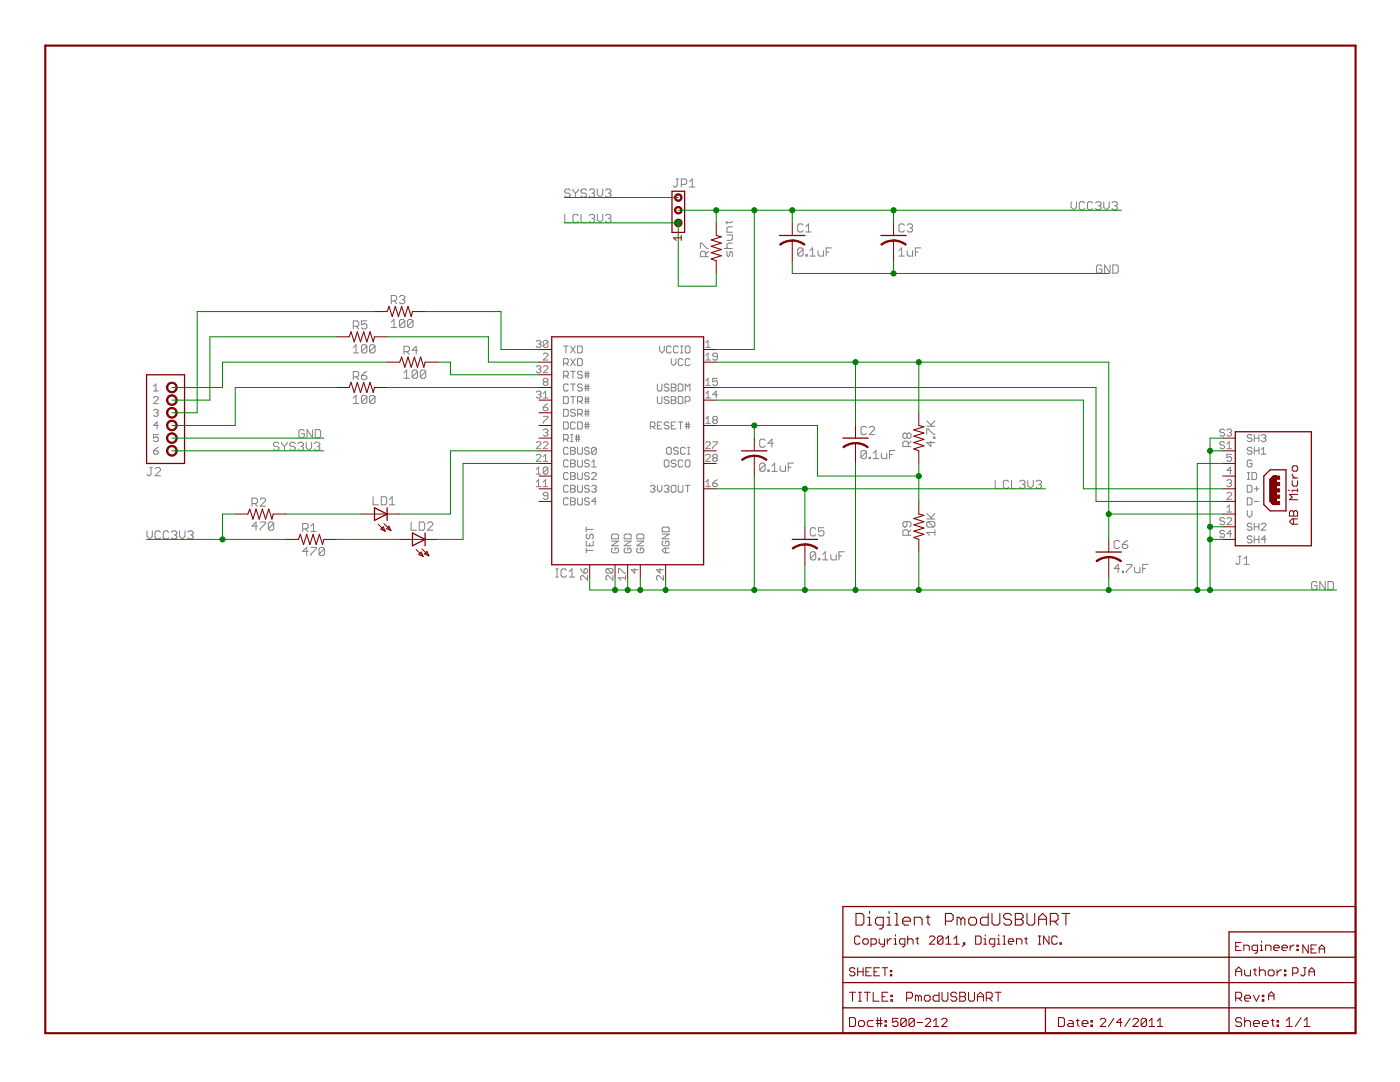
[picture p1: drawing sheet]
<svg xmlns="http://www.w3.org/2000/svg" width="279mm" height="216mm" viewBox="0 0 279 216" stroke-linecap="round" stroke-linejoin="round" font-family="sans-serif">
<g fill="#808080" stroke="#808080" stroke-width=".2">
<path d="M159.2 49.7v1.1z"/>
<path d="M159.2 49.7l.3-.2z"/>
<path d="M159.5 49.5h.5z"/>
<path d="M160 49.5l.3 .2z"/>
<path d="M160.3 49.7v1.1z"/>
<path d="M160.3 50.8l-.3 .3z"/>
<path d="M159.5 51.1h.5z"/>
<path d="M159.2 50.8l.3 .3z"/>
<path d="M160.3 49.7l-1.1 1.1z"/>
<path d="M160.8 50.8v.3z"/>
<path d="M160.8 50.8h.3z"/>
<path d="M161.1 50.8v.3z"/>
<path d="M160.8 51.1h.3z"/>
<path d="M162.2 49.5l-.6 .5z"/>
<path d="M162.2 49.5v1.6z"/>
<path d="M161.6 51.1h1.1z"/>
<path d="M163.3 50v.8z"/>
<path d="M163.3 50.8l.2 .3z"/>
<path d="M163.5 51.1h.8z"/>
<path d="M164.3 50v1.1z"/>
<path d="M164.9 49.5v1.6z"/>
<path d="M164.9 49.5h1.1z"/>
<path d="M164.9 50.3h.5z"/>
<path d="M179.9 49.5l-.5 .5z"/>
<path d="M179.9 49.5v1.6z"/>
<path d="M179.4 51.1h1.1z"/>
<path d="M181 50v.8z"/>
<path d="M181 50.8l.3 .3z"/>
<path d="M181.3 51.1h.8z"/>
<path d="M182.1 50v1.1z"/>
<path d="M182.7 49.5v1.6z"/>
<path d="M182.7 49.5h1z"/>
<path d="M182.7 50.3h.5z"/>
<path d="M151.6 92.7v1.1z"/>
<path d="M151.6 92.7l.3-.3z"/>
<path d="M151.9 92.4h.5z"/>
<path d="M152.4 92.4l.3 .3z"/>
<path d="M152.7 92.7v1.1z"/>
<path d="M152.7 93.8l-.3 .2z"/>
<path d="M151.9 94h.5z"/>
<path d="M151.6 93.8l.3 .2z"/>
<path d="M151.6 93.8l1.1-1.1z"/>
<path d="M153.2 93.8v.2z"/>
<path d="M153.2 93.8h.3z"/>
<path d="M153.5 93.8v.2z"/>
<path d="M153.2 94h.3z"/>
<path d="M154.1 93l.5-.6z"/>
<path d="M154.6 92.4v1.6z"/>
<path d="M154.1 94h1z"/>
<path d="M155.7 93v.8z"/>
<path d="M155.7 93.8l.3 .2z"/>
<path d="M156 94h.8z"/>
<path d="M156.8 93v1z"/>
<path d="M157.3 92.4v1.6z"/>
<path d="M157.3 92.4h1.1z"/>
<path d="M157.3 93.2h.6z"/>
<path d="M61.2 109.2v1.6z"/>
<path d="M61.2 109.2l-.8 .8z"/>
<path d="M60.4 110h1.1z"/>
<path d="M62 109.2h1.1z"/>
<path d="M63.1 109.2v.3z"/>
<path d="M63.1 109.5l-1.1 1.1z"/>
<path d="M62 110.6v.2z"/>
<path d="M63.7 109.5v1.1z"/>
<path d="M63.9 109.2l-.2 .3z"/>
<path d="M63.9 109.2h.6z"/>
<path d="M64.5 109.2l.2 .3z"/>
<path d="M64.7 109.5v1.1z"/>
<path d="M64.7 110.6l-.2 .2z"/>
<path d="M63.9 110.8h.6z"/>
<path d="M63.7 110.6l.2 .2z"/>
<path d="M63.7 110.6l1-1.1z"/>
<path d="M51.1 104.2v1.6z"/>
<path d="M51.1 104.2l-.8 .8z"/>
<path d="M50.3 105h1.1z"/>
<path d="M51.9 104.2h1.1z"/>
<path d="M53 104.2v.2z"/>
<path d="M53 104.4l-1.1 1.1z"/>
<path d="M51.9 105.5v.3z"/>
<path d="M53.6 104.4v1.1z"/>
<path d="M53.6 104.4l.2-.2z"/>
<path d="M53.8 104.2h.6z"/>
<path d="M54.4 104.2l.2 .2z"/>
<path d="M54.6 104.4v1.1z"/>
<path d="M54.6 105.5l-.2 .3z"/>
<path d="M53.8 105.8h.6z"/>
<path d="M53.6 105.5l.2 .3z"/>
<path d="M53.6 105.5l1-1.1z"/>
<path d="M78.1 64.3l.5-.5z"/>
<path d="M78.6 63.8v1.6z"/>
<path d="M78.1 65.4h1.1z"/>
<path d="M79.7 64v1.1z"/>
<path d="M79.7 64l.3-.2z"/>
<path d="M80 63.8h.5z"/>
<path d="M80.5 63.8l.3 .2z"/>
<path d="M80.8 64v1.1z"/>
<path d="M80.5 65.4l.3-.3z"/>
<path d="M80 65.4h.5z"/>
<path d="M79.7 65.1l.3 .3z"/>
<path d="M79.7 65.1l1.1-1.1z"/>
<path d="M81.3 64v1.1z"/>
<path d="M81.3 64l.3-.2z"/>
<path d="M81.6 63.8h.5z"/>
<path d="M82.1 63.8l.3 .2z"/>
<path d="M82.4 64v1.1z"/>
<path d="M82.4 65.1l-.3 .3z"/>
<path d="M81.6 65.4h.5z"/>
<path d="M81.3 65.1l.3 .3z"/>
<path d="M81.3 65.1l1.1-1.1z"/>
<path d="M81.2 73.9l-.6 .5z"/>
<path d="M81.2 73.9v1.6z"/>
<path d="M80.6 75.5h1.1z"/>
<path d="M82.3 74.1v1.1z"/>
<path d="M82.5 73.9l-.2 .2z"/>
<path d="M82.5 73.9h.6z"/>
<path d="M83.1 73.9l.2 .2z"/>
<path d="M83.3 74.1v1.1z"/>
<path d="M83.3 75.2l-.2 .3z"/>
<path d="M82.5 75.5h.6z"/>
<path d="M82.3 75.2l.2 .3z"/>
<path d="M82.3 75.2l1-1.1z"/>
<path d="M83.9 74.1v1.1z"/>
<path d="M84.1 73.9l-.2 .2z"/>
<path d="M84.1 73.9h.6z"/>
<path d="M84.7 73.9l.3 .2z"/>
<path d="M85 74.1v1.1z"/>
<path d="M85 75.2l-.3 .3z"/>
<path d="M84.1 75.5h.6z"/>
<path d="M83.9 75.2l.2 .3z"/>
<path d="M83.9 75.2l1.1-1.1z"/>
<path d="M70.5 69.3l.6-.5z"/>
<path d="M71.1 68.8v1.6z"/>
<path d="M70.5 70.4h1.1z"/>
<path d="M72.1 69.1v1z"/>
<path d="M72.4 68.8l-.3 .3z"/>
<path d="M72.4 68.8h.5z"/>
<path d="M72.9 68.8l.3 .3z"/>
<path d="M73.2 69.1v1z"/>
<path d="M73.2 70.1l-.3 .3z"/>
<path d="M72.4 70.4h.5z"/>
<path d="M72.1 70.1l.3 .3z"/>
<path d="M72.1 70.1l1.1-1z"/>
<path d="M73.8 69.1v1z"/>
<path d="M73.8 69.1l.2-.3z"/>
<path d="M74 68.8h.6z"/>
<path d="M74.6 68.8l.2 .3z"/>
<path d="M74.8 69.1v1z"/>
<path d="M74.6 70.4l.2-.3z"/>
<path d="M74 70.4h.6z"/>
<path d="M73.8 70.1l.2 .3z"/>
<path d="M73.8 70.1l1-1z"/>
<path d="M70.5 79.4l.6-.5z"/>
<path d="M71.1 78.9v1.6z"/>
<path d="M70.5 80.5h1.1z"/>
<path d="M72.1 79.2v1.1z"/>
<path d="M72.1 79.2l.3-.3z"/>
<path d="M72.4 78.9h.5z"/>
<path d="M72.9 78.9l.3 .3z"/>
<path d="M73.2 79.2v1.1z"/>
<path d="M72.9 80.5l.3-.2z"/>
<path d="M72.4 80.5h.5z"/>
<path d="M72.1 80.3l.3 .2z"/>
<path d="M72.1 80.3l1.1-1.1z"/>
<path d="M73.8 79.2v1.1z"/>
<path d="M73.8 79.2l.2-.3z"/>
<path d="M74 78.9h.6z"/>
<path d="M74.6 78.9l.2 .3z"/>
<path d="M74.8 79.2v1.1z"/>
<path d="M74.6 80.5l.2-.2z"/>
<path d="M74 80.5h.6z"/>
<path d="M73.8 80.3l.2 .2z"/>
<path d="M73.8 80.3l1-1.1z"/>
<path d="M146.2 50.4v.8z"/>
<path d="M145.9 50.1l.3 .3z"/>
<path d="M145.9 50.1l-.3 .3z"/>
<path d="M145.6 50.4v.5z"/>
<path d="M145.6 50.9l-.2 .3z"/>
<path d="M145.1 50.9l.3 .3z"/>
<path d="M145.1 50.1v.8z"/>
<path d="M144.5 49.6h1.7z"/>
<path d="M145.1 49.3l.3 .3z"/>
<path d="M145.1 48.8v.5z"/>
<path d="M145.4 48.5l-.3 .3z"/>
<path d="M145.4 48.5h.8z"/>
<path d="M145.1 48h.8z"/>
<path d="M146.2 47.7l-.3 .3z"/>
<path d="M146.2 46.9v.8z"/>
<path d="M145.1 46.9h1.1z"/>
<path d="M145.1 46.3h1.1z"/>
<path d="M145.1 45.5v.8z"/>
<path d="M145.4 45.3l-.3 .2z"/>
<path d="M145.4 45.3h.8z"/>
<path d="M144.8 44.4h1.1z"/>
<path d="M145.9 44.4l.3-.2z"/>
<path d="M145.1 44.2v.5z"/>
<path d="M161.7 110.4v1.1z"/>
<path d="M161.7 110.4l.3-.3z"/>
<path d="M162 110.1h.5z"/>
<path d="M162.5 110.1l.3 .3z"/>
<path d="M162.8 110.4v1.1z"/>
<path d="M162.8 111.5l-.3 .2z"/>
<path d="M162 111.7h.5z"/>
<path d="M161.7 111.5l.3 .2z"/>
<path d="M161.7 111.5l1.1-1.1z"/>
<path d="M163.3 111.5v.2z"/>
<path d="M163.3 111.5h.3z"/>
<path d="M163.6 111.5v.2z"/>
<path d="M163.3 111.7h.3z"/>
<path d="M164.2 110.6l.5-.5z"/>
<path d="M164.7 110.1v1.6z"/>
<path d="M164.2 111.7h1z"/>
<path d="M165.8 110.6v.9z"/>
<path d="M165.8 111.5l.3 .2z"/>
<path d="M166.1 111.7h.8z"/>
<path d="M166.9 110.6v1.1z"/>
<path d="M167.4 110.1v1.6z"/>
<path d="M167.4 110.1h1.1z"/>
<path d="M167.4 110.9h.6z"/>
<path d="M185 88.3h1.6z"/>
<path d="M185 88.3l.8 .8z"/>
<path d="M185.8 88v1.1z"/>
<path d="M186.3 87.5h.3z"/>
<path d="M186.3 87.2v.3z"/>
<path d="M186.3 87.2h.3z"/>
<path d="M186.6 87.2v.3z"/>
<path d="M185 85.6v1.1z"/>
<path d="M185 85.6h.2z"/>
<path d="M185.2 85.6l1.1 1.1z"/>
<path d="M186.3 86.7h.3z"/>
<path d="M185 85h1.6z"/>
<path d="M185 84l1 1z"/>
<path d="M185.8 84.8l.8-.8z"/>
<path d="M185 106.3l.5 .5z"/>
<path d="M185 106.3h1.6z"/>
<path d="M186.6 105.7v1.1z"/>
<path d="M185.2 105.2h1.1z"/>
<path d="M185 104.9l.2 .3z"/>
<path d="M185 104.4v.5z"/>
<path d="M185 104.4l.2-.3z"/>
<path d="M185.2 104.1h1.1z"/>
<path d="M186.3 104.1l.3 .3z"/>
<path d="M186.6 104.4v.5z"/>
<path d="M186.6 104.9l-.3 .3z"/>
<path d="M185.2 104.1l1.1 1.1z"/>
<path d="M185 103.5h1.6z"/>
<path d="M185 102.5l1 1z"/>
<path d="M185.8 103.3l.8-.8z"/>
<path d="M223.2 112.6v1.7z"/>
<path d="M223.2 112.6l-.8 .9z"/>
<path d="M222.4 113.5h1z"/>
<path d="M224 114v.3z"/>
<path d="M224 114h.3z"/>
<path d="M224.3 114v.3z"/>
<path d="M224 114.3h.3z"/>
<path d="M224.8 112.6h1.1z"/>
<path d="M225.9 112.6v.3z"/>
<path d="M225.9 112.9l-1.1 1.1z"/>
<path d="M224.8 114v.3z"/>
<path d="M226.4 113.2v.8z"/>
<path d="M226.4 114l.3 .3z"/>
<path d="M226.7 114.3h.8z"/>
<path d="M227.5 113.2v1.1z"/>
<path d="M228 112.6v1.7z"/>
<path d="M228 112.6h1.1z"/>
<path d="M228 113.5h.6z"/>
<path d="M171.8 90.2v1z"/>
<path d="M171.8 90.2l.3-.3z"/>
<path d="M172.1 89.9h.5z"/>
<path d="M172.6 89.9l.3 .3z"/>
<path d="M172.9 90.2v1z"/>
<path d="M172.9 91.2l-.3 .3z"/>
<path d="M172.1 91.5h.5z"/>
<path d="M171.8 91.2l.3 .3z"/>
<path d="M171.8 91.2l1.1-1z"/>
<path d="M173.5 91.2v.3z"/>
<path d="M173.5 91.2h.2z"/>
<path d="M173.7 91.2v.3z"/>
<path d="M173.5 91.5h.2z"/>
<path d="M174.3 90.4l.5-.5z"/>
<path d="M174.8 89.9v1.6z"/>
<path d="M174.3 91.5h1z"/>
<path d="M175.9 90.4v.8z"/>
<path d="M175.9 91.2l.3 .3z"/>
<path d="M176.2 91.5h.8z"/>
<path d="M177 90.4v1.1z"/>
<path d="M177.5 89.9v1.6z"/>
<path d="M177.5 89.9h1.1z"/>
<path d="M177.5 90.7h.6z"/>
<path d="M249.6 89.3l.3 .2z"/>
<path d="M249.2 89.3h.4z"/>
<path d="M249.2 89.3l-.3 .2z"/>
<path d="M248.9 89.5v.2z"/>
<path d="M248.9 89.7l.3 .2z"/>
<path d="M249.2 89.9h.4z"/>
<path d="M249.6 89.9l.3 .3z"/>
<path d="M249.9 90.2v.2z"/>
<path d="M249.9 90.4l-.3 .2z"/>
<path d="M249.2 90.6h.4z"/>
<path d="M248.9 90.4l.3 .2z"/>
<path d="M250.3 89.3v1.3z"/>
<path d="M250.3 89.9h.9z"/>
<path d="M251.2 89.3v1.3z"/>
<path d="M251.7 89.7l.5-.4z"/>
<path d="M252.2 89.3v1.3z"/>
<path d="M251.7 90.6h.9z"/>
<path d="M244.2 88.1l.2 .3z"/>
<path d="M243.7 88.1h.5z"/>
<path d="M243.7 88.1l-.2 .3z"/>
<path d="M243.5 88.4v.2z"/>
<path d="M243.5 88.6l.2 .2z"/>
<path d="M243.7 88.8h.5z"/>
<path d="M244.2 88.8l.2 .3z"/>
<path d="M244.4 89.1v.2z"/>
<path d="M244.4 89.3l-.2 .2z"/>
<path d="M243.7 89.5h.5z"/>
<path d="M243.5 89.3l.2 .2z"/>
<path d="M244.9 88.6l.4-.5z"/>
<path d="M245.3 88.1v1.4z"/>
<path d="M244.9 89.5h.9z"/>
<path d="M249.6 104.4l.3 .2z"/>
<path d="M249.2 104.4h.4z"/>
<path d="M249.2 104.4l-.3 .2z"/>
<path d="M248.9 104.6v.3z"/>
<path d="M248.9 104.9l.3 .2z"/>
<path d="M249.2 105.1h.4z"/>
<path d="M249.6 105.1l.3 .2z"/>
<path d="M249.9 105.3v.3z"/>
<path d="M249.6 105.8l.3-.2z"/>
<path d="M249.2 105.8h.4z"/>
<path d="M248.9 105.6l.3 .2z"/>
<path d="M250.3 104.4v1.4z"/>
<path d="M250.3 105.1h.9z"/>
<path d="M251.2 104.4v1.4z"/>
<path d="M251.7 105.8h.9z"/>
<path d="M251.7 105.8l.9-.9z"/>
<path d="M252.6 104.6v.3z"/>
<path d="M252.4 104.4l.2 .2z"/>
<path d="M251.9 104.4h.5z"/>
<path d="M251.9 104.4l-.2 .2z"/>
<path d="M244.2 103.3l.2 .2z"/>
<path d="M243.7 103.3h.5z"/>
<path d="M243.7 103.3l-.2 .2z"/>
<path d="M243.5 103.5v.3z"/>
<path d="M243.5 103.8l.2 .2z"/>
<path d="M243.7 104h.5z"/>
<path d="M244.2 104l.2 .2z"/>
<path d="M244.4 104.2v.3z"/>
<path d="M244.4 104.5l-.2 .2z"/>
<path d="M243.7 104.7h.5z"/>
<path d="M243.5 104.5l.2 .2z"/>
<path d="M244.9 104.7h.9z"/>
<path d="M244.9 104.7l.9-.9z"/>
<path d="M245.8 103.5v.3z"/>
<path d="M245.6 103.3l.2 .2z"/>
<path d="M245.1 103.3h.5z"/>
<path d="M245.1 103.3l-.2 .2z"/>
<path d="M249.6 91.8l.3 .2z"/>
<path d="M249.2 91.8h.4z"/>
<path d="M249.2 91.8l-.3 .2z"/>
<path d="M248.9 92v.9z"/>
<path d="M248.9 92.9l.3 .3z"/>
<path d="M249.2 93.2h.4z"/>
<path d="M249.6 93.2l.3-.3z"/>
<path d="M249.9 92.5v.4z"/>
<path d="M249.4 92.5h.5z"/>
<path d="M244.9 90.7h.9z"/>
<path d="M244.9 90.7v.7z"/>
<path d="M244.9 91.4l.4-.3z"/>
<path d="M245.3 91.1h.3z"/>
<path d="M245.6 91.1l.2 .3z"/>
<path d="M245.8 91.4v.4z"/>
<path d="M245.8 91.8l-.2 .3z"/>
<path d="M245.1 92.1h.5z"/>
<path d="M244.9 91.8l.2 .3z"/>
<path d="M248.9 101.9v.9z"/>
<path d="M248.9 102.8l.5 .5z"/>
<path d="M249.9 102.8l-.5 .5z"/>
<path d="M249.9 101.9v.9z"/>
<path d="M244.9 101.2l.4-.4z"/>
<path d="M245.3 100.8v1.4z"/>
<path d="M244.9 102.2h.9z"/>
<path d="M248.9 96.8v1.4z"/>
<path d="M248.9 98.2h.7z"/>
<path d="M249.6 98.2l.3-.2z"/>
<path d="M249.9 97.1v.9z"/>
<path d="M249.6 96.8l.3 .3z"/>
<path d="M248.9 96.8h.7z"/>
<path d="M250.3 97.5h.9z"/>
<path d="M250.8 97.1v.9z"/>
<path d="M244.9 95.9l.2-.2z"/>
<path d="M245.1 95.7h.5z"/>
<path d="M245.6 95.7l.2 .2z"/>
<path d="M245.8 95.9v.3z"/>
<path d="M245.6 96.4l.2-.2z"/>
<path d="M245.3 96.4h.3z"/>
<path d="M245.6 96.4l.2 .2z"/>
<path d="M245.8 96.6v.3z"/>
<path d="M245.8 96.9l-.2 .2z"/>
<path d="M245.1 97.1h.5z"/>
<path d="M244.9 96.9l.2 .2z"/>
<path d="M248.9 99.4v1.4z"/>
<path d="M248.9 100.8h.7z"/>
<path d="M249.6 100.8l.3-.3z"/>
<path d="M249.9 99.6v.9z"/>
<path d="M249.6 99.4l.3 .2z"/>
<path d="M248.9 99.4h.7z"/>
<path d="M250.3 100.1h.9z"/>
<path d="M244.9 99.6h.9z"/>
<path d="M244.9 99.6l.9-.9z"/>
<path d="M245.8 98.5v.2z"/>
<path d="M245.6 98.3l.2 .2z"/>
<path d="M245.1 98.3h.5z"/>
<path d="M245.1 98.3l-.2 .2z"/>
<path d="M246.6 112.3l.3 .3z"/>
<path d="M246.9 112.6h.3z"/>
<path d="M247.4 112.3l-.2 .3z"/>
<path d="M247.4 111v1.3z"/>
<path d="M247.2 111h.5z"/>
<path d="M248.2 111.5l.6-.5z"/>
<path d="M248.8 111v1.6z"/>
<path d="M248.2 112.6h1.1z"/>
<path d="M249.6 86.7l.3 .3z"/>
<path d="M249.2 86.7h.4z"/>
<path d="M249.2 86.7l-.3 .3z"/>
<path d="M248.9 87v.2z"/>
<path d="M248.9 87.2l.3 .2z"/>
<path d="M249.2 87.4h.4z"/>
<path d="M249.6 87.4l.3 .3z"/>
<path d="M249.9 87.7v.2z"/>
<path d="M249.9 87.9l-.3 .2z"/>
<path d="M249.2 88.1h.4z"/>
<path d="M248.9 87.9l.3 .2z"/>
<path d="M250.3 86.7v1.4z"/>
<path d="M250.3 87.4h.9z"/>
<path d="M251.2 86.7v1.4z"/>
<path d="M251.7 87l.2-.3z"/>
<path d="M251.9 86.7h.5z"/>
<path d="M252.4 86.7l.2 .3z"/>
<path d="M252.6 87v.2z"/>
<path d="M252.6 87.2l-.2 .2z"/>
<path d="M252.2 87.4h.2z"/>
<path d="M252.4 87.4l.2 .3z"/>
<path d="M252.6 87.7v.2z"/>
<path d="M252.6 87.9l-.2 .2z"/>
<path d="M251.9 88.1h.5z"/>
<path d="M251.7 87.9l.2 .2z"/>
<path d="M244.2 85.6l.2 .3z"/>
<path d="M243.7 85.6h.5z"/>
<path d="M243.7 85.6l-.2 .3z"/>
<path d="M243.5 85.9v.2z"/>
<path d="M243.5 86.1l.2 .2z"/>
<path d="M243.7 86.3h.5z"/>
<path d="M244.2 86.3l.2 .3z"/>
<path d="M244.4 86.6v.2z"/>
<path d="M244.2 87l.2-.2z"/>
<path d="M243.7 87h.5z"/>
<path d="M243.5 86.8l.2 .2z"/>
<path d="M244.9 85.9l.2-.3z"/>
<path d="M245.1 85.6h.5z"/>
<path d="M245.6 85.6l.2 .3z"/>
<path d="M245.8 85.9v.2z"/>
<path d="M245.8 86.1l-.2 .2z"/>
<path d="M245.3 86.3h.3z"/>
<path d="M245.6 86.3l.2 .3z"/>
<path d="M245.8 86.6v.2z"/>
<path d="M245.6 87l.2-.2z"/>
<path d="M245.1 87h.5z"/>
<path d="M244.9 86.8l.2 .2z"/>
<path d="M249.6 106.9l.3 .3z"/>
<path d="M249.2 106.9h.4z"/>
<path d="M249.2 106.9l-.3 .3z"/>
<path d="M248.9 107.2v.2z"/>
<path d="M248.9 107.4l.3 .2z"/>
<path d="M249.2 107.6h.4z"/>
<path d="M249.6 107.6l.3 .3z"/>
<path d="M249.9 107.9v.2z"/>
<path d="M249.9 108.1l-.3 .2z"/>
<path d="M249.2 108.3h.4z"/>
<path d="M248.9 108.1l.3 .2z"/>
<path d="M250.3 106.9v1.4z"/>
<path d="M250.3 107.6h.9z"/>
<path d="M251.2 106.9v1.4z"/>
<path d="M252.4 106.9v1.4z"/>
<path d="M251.7 107.6l.7-.7z"/>
<path d="M251.7 107.6h.9z"/>
<path d="M244.2 105.8l.2 .3z"/>
<path d="M243.7 105.8h.5z"/>
<path d="M243.7 105.8l-.2 .3z"/>
<path d="M243.5 106.1v.2z"/>
<path d="M243.5 106.3l.2 .2z"/>
<path d="M243.7 106.5h.5z"/>
<path d="M244.2 106.5l.2 .2z"/>
<path d="M244.4 106.7v.3z"/>
<path d="M244.4 107l-.2 .2z"/>
<path d="M243.7 107.2h.5z"/>
<path d="M243.5 107l.2 .2z"/>
<path d="M245.6 105.8v1.4z"/>
<path d="M244.9 106.5l.7-.7z"/>
<path d="M244.9 106.5h.9z"/>
<path d="M248.9 95.7h.5z"/>
<path d="M249.2 94.3v1.4z"/>
<path d="M248.9 94.3h.5z"/>
<path d="M249.9 94.3v1.4z"/>
<path d="M249.9 95.7h.6z"/>
<path d="M250.5 95.7l.3-.2z"/>
<path d="M250.8 94.5v1z"/>
<path d="M250.5 94.3l.3 .2z"/>
<path d="M249.9 94.3h.6z"/>
<path d="M245.6 93.2v1.4z"/>
<path d="M245.6 93.2l-.7 .7z"/>
<path d="M244.9 93.9h.9z"/>
<path d="M131.6 69v1z"/>
<path d="M131.6 70l.5 .4z"/>
<path d="M132.1 70.4l.5-.4z"/>
<path d="M132.6 69v1z"/>
<path d="M133.7 69l.3 .3z"/>
<path d="M133.3 69h.4z"/>
<path d="M133.3 69l-.3 .3z"/>
<path d="M133 69.3v.9z"/>
<path d="M133 70.2l.3 .2z"/>
<path d="M133.3 70.4h.4z"/>
<path d="M133.7 70.4l.3-.2z"/>
<path d="M135.1 69l.3 .3z"/>
<path d="M134.7 69h.4z"/>
<path d="M134.7 69l-.3 .3z"/>
<path d="M134.4 69.3v.9z"/>
<path d="M134.4 70.2l.3 .2z"/>
<path d="M134.7 70.4h.4z"/>
<path d="M135.1 70.4l.3-.2z"/>
<path d="M135.8 70.4h.5z"/>
<path d="M136.1 69v1.4z"/>
<path d="M135.8 69h.5z"/>
<path d="M137 69h.5z"/>
<path d="M137 69l-.2 .3z"/>
<path d="M136.8 69.3v.9z"/>
<path d="M136.8 70.2l.2 .2z"/>
<path d="M137 70.4h.5z"/>
<path d="M137.5 70.4l.2-.2z"/>
<path d="M137.7 69.3v.9z"/>
<path d="M137.5 69l.2 .3z"/>
<path d="M140.8 68.4l.5-.5z"/>
<path d="M141.3 67.9v1.4z"/>
<path d="M140.8 69.3h1z"/>
<path d="M134 71.6v.9z"/>
<path d="M134 72.5l.4 .5z"/>
<path d="M134.4 73l.5-.5z"/>
<path d="M134.9 71.6v.9z"/>
<path d="M136.1 71.6l.2 .2z"/>
<path d="M135.6 71.6h.5z"/>
<path d="M135.6 71.6l-.2 .2z"/>
<path d="M135.4 71.8v.9z"/>
<path d="M135.4 72.7l.2 .3z"/>
<path d="M135.6 73h.5z"/>
<path d="M136.1 73l.2-.3z"/>
<path d="M137.5 71.6l.2 .2z"/>
<path d="M137 71.6h.5z"/>
<path d="M136.8 71.8l.2-.2z"/>
<path d="M136.8 71.8v.9z"/>
<path d="M136.8 72.7l.2 .3z"/>
<path d="M137 73h.5z"/>
<path d="M137.7 72.7l-.2 .3z"/>
<path d="M140.8 70.9l.5-.4z"/>
<path d="M141.3 70.5v1.3z"/>
<path d="M140.8 71.8h1z"/>
<path d="M142.2 71.6l.3 .2z"/>
<path d="M142.5 71.8h.4z"/>
<path d="M142.9 71.8l.3-.2z"/>
<path d="M143.2 70.7v.9z"/>
<path d="M142.9 70.5l.3 .2z"/>
<path d="M142.5 70.5h.4z"/>
<path d="M142.5 70.5l-.3 .2z"/>
<path d="M142.2 70.7v.2z"/>
<path d="M142.2 70.9l.3 .2z"/>
<path d="M142.5 71.1h.7z"/>
<path d="M131.2 76.6v1.2z"/>
<path d="M131.2 77.8l.2 .2z"/>
<path d="M131.4 78h.5z"/>
<path d="M131.9 78l.2-.2z"/>
<path d="M132.1 76.6v1.2z"/>
<path d="M133.3 76.6l.2 .3z"/>
<path d="M132.8 76.6h.5z"/>
<path d="M132.8 76.6l-.2 .3z"/>
<path d="M132.6 76.9v.2z"/>
<path d="M132.6 77.1l.2 .2z"/>
<path d="M132.8 77.3h.5z"/>
<path d="M133.3 77.3l.2 .3z"/>
<path d="M133.5 77.6v.2z"/>
<path d="M133.3 78l.2-.2z"/>
<path d="M132.8 78h.5z"/>
<path d="M132.6 77.8l.2 .2z"/>
<path d="M134 76.6v1.4z"/>
<path d="M134 76.6h.7z"/>
<path d="M134.7 76.6l.2 .3z"/>
<path d="M134.9 76.9v.2z"/>
<path d="M134.7 77.3l.2-.2z"/>
<path d="M134.7 77.3l.2 .3z"/>
<path d="M134.9 77.6v.2z"/>
<path d="M134.9 77.8l-.2 .2z"/>
<path d="M134 78h.7z"/>
<path d="M134 77.3h.7z"/>
<path d="M135.4 76.6v1.4z"/>
<path d="M135.4 78h.7z"/>
<path d="M136.1 78l.2-.2z"/>
<path d="M136.3 76.9v.9z"/>
<path d="M136.1 76.6l.2 .3z"/>
<path d="M135.4 76.6h.7z"/>
<path d="M136.8 76.6v1.4z"/>
<path d="M136.8 76.6l.4 .5z"/>
<path d="M137.2 77.1l.5-.5z"/>
<path d="M137.7 76.6v1.4z"/>
<path d="M140.8 76l.5-.5z"/>
<path d="M141.3 75.5v1.4z"/>
<path d="M140.8 76.9h1z"/>
<path d="M142.2 75.5h1z"/>
<path d="M142.2 75.5v.7z"/>
<path d="M142.2 76.2l.5-.2z"/>
<path d="M142.7 76h.2z"/>
<path d="M142.9 76l.3 .2z"/>
<path d="M143.2 76.2v.5z"/>
<path d="M142.9 76.9l.3-.2z"/>
<path d="M142.5 76.9h.4z"/>
<path d="M142.2 76.7l.3 .2z"/>
<path d="M131.2 79.1v1.2z"/>
<path d="M131.2 80.3l.2 .2z"/>
<path d="M131.4 80.5h.5z"/>
<path d="M131.9 80.5l.2-.2z"/>
<path d="M132.1 79.1v1.2z"/>
<path d="M133.3 79.1l.2 .3z"/>
<path d="M132.8 79.1h.5z"/>
<path d="M132.8 79.1l-.2 .3z"/>
<path d="M132.6 79.4v.2z"/>
<path d="M132.6 79.6l.2 .2z"/>
<path d="M132.8 79.8h.5z"/>
<path d="M133.3 79.8l.2 .3z"/>
<path d="M133.5 80.1v.2z"/>
<path d="M133.5 80.3l-.2 .2z"/>
<path d="M132.8 80.5h.5z"/>
<path d="M132.6 80.3l.2 .2z"/>
<path d="M134 79.1v1.4z"/>
<path d="M134 79.1h.7z"/>
<path d="M134.7 79.1l.2 .3z"/>
<path d="M134.9 79.4v.2z"/>
<path d="M134.7 79.8l.2-.2z"/>
<path d="M134.7 79.8l.2 .3z"/>
<path d="M134.9 80.1v.2z"/>
<path d="M134.7 80.5l.2-.2z"/>
<path d="M134 80.5h.7z"/>
<path d="M134 79.8h.7z"/>
<path d="M135.4 79.1v1.4z"/>
<path d="M135.4 80.5h.7z"/>
<path d="M136.1 80.5l.2-.2z"/>
<path d="M136.3 79.4v.9z"/>
<path d="M136.1 79.1l.2 .3z"/>
<path d="M135.4 79.1h.7z"/>
<path d="M136.8 79.1v1.4z"/>
<path d="M136.8 79.1h.7z"/>
<path d="M137.5 79.1l.2 .3z"/>
<path d="M137.7 79.4v.4z"/>
<path d="M137.7 79.8l-.2 .3z"/>
<path d="M136.8 80.1h.7z"/>
<path d="M140.8 78.5l.5-.5z"/>
<path d="M141.3 78v1.4z"/>
<path d="M140.8 79.4h1z"/>
<path d="M142.9 78v1.4z"/>
<path d="M142.9 78l-.7 .7z"/>
<path d="M142.2 78.7h1z"/>
<path d="M129.8 84.2v1.4z"/>
<path d="M129.8 84.2h.7z"/>
<path d="M130.5 84.2l.2 .2z"/>
<path d="M130.7 84.4v.5z"/>
<path d="M130.7 84.9l-.2 .2z"/>
<path d="M129.8 85.1h.7z"/>
<path d="M130.2 85.1l.5 .5z"/>
<path d="M131.2 84.2h.9z"/>
<path d="M131.2 84.2v1.4z"/>
<path d="M131.2 85.6h.9z"/>
<path d="M131.2 84.9h.4z"/>
<path d="M133.3 84.2l.2 .2z"/>
<path d="M132.8 84.2h.5z"/>
<path d="M132.8 84.2l-.2 .2z"/>
<path d="M132.6 84.4v.3z"/>
<path d="M132.6 84.7l.2 .2z"/>
<path d="M132.8 84.9h.5z"/>
<path d="M133.3 84.9l.2 .2z"/>
<path d="M133.5 85.1v.3z"/>
<path d="M133.5 85.4l-.2 .2z"/>
<path d="M132.8 85.6h.5z"/>
<path d="M132.6 85.4l.2 .2z"/>
<path d="M134 84.2h.9z"/>
<path d="M134 84.2v1.4z"/>
<path d="M134 85.6h.9z"/>
<path d="M134 84.9h.4z"/>
<path d="M135.8 84.2v1.4z"/>
<path d="M135.4 84.2h.9z"/>
<path d="M137 84.2v1.4z"/>
<path d="M137.5 84.2v1.4z"/>
<path d="M136.8 84.7h.7z"/>
<path d="M137.5 84.7h.2z"/>
<path d="M136.8 85.1h.9z"/>
<path d="M140.8 83.5l.5-.4z"/>
<path d="M141.3 83.1v1.4z"/>
<path d="M140.8 84.5h1z"/>
<path d="M142.2 83.3l.3-.2z"/>
<path d="M142.5 83.1h.4z"/>
<path d="M142.9 83.1l.3 .2z"/>
<path d="M143.2 83.3v.2z"/>
<path d="M143.2 83.5l-.3 .3z"/>
<path d="M142.9 83.8l.3 .2z"/>
<path d="M143.2 84v.2z"/>
<path d="M143.2 84.2l-.3 .3z"/>
<path d="M142.5 84.5h.4z"/>
<path d="M142.2 84.2l.3 .3z"/>
<path d="M142.2 84v.2z"/>
<path d="M142.5 83.8l-.3 .2z"/>
<path d="M142.2 83.5l.3 .3z"/>
<path d="M142.2 83.3v.2z"/>
<path d="M142.5 83.8h.4z"/>
<path d="M133.3 89.3h.4z"/>
<path d="M133.3 89.3l-.3 .2z"/>
<path d="M133 89.5v.9z"/>
<path d="M133 90.4l.3 .2z"/>
<path d="M133.3 90.6h.4z"/>
<path d="M133.7 90.6l.3-.2z"/>
<path d="M134 89.5v.9z"/>
<path d="M133.7 89.3l.3 .2z"/>
<path d="M135.1 89.3l.3 .2z"/>
<path d="M134.7 89.3h.4z"/>
<path d="M134.7 89.3l-.3 .2z"/>
<path d="M134.4 89.5v.2z"/>
<path d="M134.4 89.7l.3 .2z"/>
<path d="M134.7 89.9h.4z"/>
<path d="M135.1 89.9l.3 .3z"/>
<path d="M135.4 90.2v.2z"/>
<path d="M135.4 90.4l-.3 .2z"/>
<path d="M134.7 90.6h.4z"/>
<path d="M134.4 90.4l.3 .2z"/>
<path d="M136.5 89.3l.3 .2z"/>
<path d="M136.1 89.3h.4z"/>
<path d="M135.8 89.5l.3-.2z"/>
<path d="M135.8 89.5v.9z"/>
<path d="M135.8 90.4l.3 .2z"/>
<path d="M136.1 90.6h.4z"/>
<path d="M136.8 90.4l-.3 .2z"/>
<path d="M137.2 90.6h.5z"/>
<path d="M137.5 89.3v1.3z"/>
<path d="M137.2 89.3h.5z"/>
<path d="M140.8 89.5h1z"/>
<path d="M140.8 89.5l1-.9z"/>
<path d="M141.8 88.4v.2z"/>
<path d="M141.5 88.1l.3 .3z"/>
<path d="M141.1 88.1h.4z"/>
<path d="M141.1 88.1l-.3 .3z"/>
<path d="M142.2 88.1h1z"/>
<path d="M143.2 88.1v.3z"/>
<path d="M143.2 88.4l-1 .9z"/>
<path d="M142.2 89.3v.2z"/>
<path d="M132.8 91.8h.5z"/>
<path d="M132.8 91.8l-.2 .2z"/>
<path d="M132.6 92v.9z"/>
<path d="M132.6 92.9l.2 .3z"/>
<path d="M132.8 93.2h.5z"/>
<path d="M133.3 93.2l.2-.3z"/>
<path d="M133.5 92v.9z"/>
<path d="M133.3 91.8l.2 .2z"/>
<path d="M134.7 91.8l.2 .2z"/>
<path d="M134.2 91.8h.5z"/>
<path d="M134.2 91.8l-.2 .2z"/>
<path d="M134 92v.2z"/>
<path d="M134 92.2l.2 .3z"/>
<path d="M134.2 92.5h.5z"/>
<path d="M134.7 92.5l.2 .2z"/>
<path d="M134.9 92.7v.2z"/>
<path d="M134.7 93.2l.2-.3z"/>
<path d="M134.2 93.2h.5z"/>
<path d="M134 92.9l.2 .3z"/>
<path d="M136.1 91.8l.2 .2z"/>
<path d="M135.6 91.8h.5z"/>
<path d="M135.6 91.8l-.2 .2z"/>
<path d="M135.4 92v.9z"/>
<path d="M135.4 92.9l.2 .3z"/>
<path d="M135.6 93.2h.5z"/>
<path d="M136.1 93.2l.2-.3z"/>
<path d="M137 91.8h.5z"/>
<path d="M136.8 92l.2-.2z"/>
<path d="M136.8 92v.9z"/>
<path d="M136.8 92.9l.2 .3z"/>
<path d="M137 93.2h.5z"/>
<path d="M137.7 92.9l-.2 .3z"/>
<path d="M137.7 92v.9z"/>
<path d="M137.5 91.8l.2 .2z"/>
<path d="M140.8 92.1h1z"/>
<path d="M140.8 92.1l1-1z"/>
<path d="M141.8 90.9v.2z"/>
<path d="M141.5 90.7l.3 .2z"/>
<path d="M141.1 90.7h.4z"/>
<path d="M141.1 90.7l-.3 .2z"/>
<path d="M142.2 90.9l.3-.2z"/>
<path d="M142.5 90.7h.4z"/>
<path d="M142.9 90.7l.3 .2z"/>
<path d="M143.2 90.9v.2z"/>
<path d="M143.2 91.1l-.3 .3z"/>
<path d="M142.9 91.4l.3 .2z"/>
<path d="M143.2 91.6v.2z"/>
<path d="M143.2 91.8l-.3 .3z"/>
<path d="M142.5 92.1h.4z"/>
<path d="M142.2 91.8l.3 .3z"/>
<path d="M142.2 91.6v.2z"/>
<path d="M142.5 91.4l-.3 .2z"/>
<path d="M142.2 91.1l.3 .3z"/>
<path d="M142.2 90.9v.2z"/>
<path d="M142.5 91.4h.4z"/>
<path d="M129.8 97.1l.2-.3z"/>
<path d="M130 96.8h.5z"/>
<path d="M130.5 96.8l.2 .3z"/>
<path d="M130.7 97.1v.2z"/>
<path d="M130.7 97.3l-.2 .2z"/>
<path d="M130.2 97.5h.3z"/>
<path d="M130.5 97.5l.2 .3z"/>
<path d="M130.7 97.8v.2z"/>
<path d="M130.7 98l-.2 .2z"/>
<path d="M130 98.2h.5z"/>
<path d="M129.8 98l.2 .2z"/>
<path d="M131.2 96.8v1z"/>
<path d="M131.2 97.8l.4 .4z"/>
<path d="M131.6 98.2l.5-.4z"/>
<path d="M132.1 96.8v1z"/>
<path d="M132.6 97.1l.2-.3z"/>
<path d="M132.8 96.8h.5z"/>
<path d="M133.3 96.8l.2 .3z"/>
<path d="M133.5 97.1v.2z"/>
<path d="M133.3 97.5l.2-.2z"/>
<path d="M133 97.5h.3z"/>
<path d="M133.3 97.5l.2 .3z"/>
<path d="M133.5 97.8v.2z"/>
<path d="M133.5 98l-.2 .2z"/>
<path d="M132.8 98.2h.5z"/>
<path d="M132.6 98l.2 .2z"/>
<path d="M134.2 96.8h.5z"/>
<path d="M134.2 96.8l-.2 .3z"/>
<path d="M134 97.1v.9z"/>
<path d="M134 98l.2 .2z"/>
<path d="M134.2 98.2h.5z"/>
<path d="M134.7 98.2l.2-.2z"/>
<path d="M134.9 97.1v.9z"/>
<path d="M134.7 96.8l.2 .3z"/>
<path d="M135.4 96.8v1.2z"/>
<path d="M135.4 98l.2 .2z"/>
<path d="M135.6 98.2h.5z"/>
<path d="M136.3 98l-.2 .2z"/>
<path d="M136.3 96.8v1.2z"/>
<path d="M137.2 96.8v1.4z"/>
<path d="M136.8 96.8h.9z"/>
<path d="M140.8 96.2l.5-.5z"/>
<path d="M141.3 95.7v1.4z"/>
<path d="M140.8 97.1h1z"/>
<path d="M142.7 95.9l.5-.2z"/>
<path d="M142.2 96.4l.5-.5z"/>
<path d="M142.2 96.4v.5z"/>
<path d="M142.2 96.9l.3 .2z"/>
<path d="M142.5 97.1h.4z"/>
<path d="M142.9 97.1l.3-.2z"/>
<path d="M143.2 96.6v.3z"/>
<path d="M142.9 96.4l.3 .2z"/>
<path d="M142.2 96.4h.7z"/>
<path d="M132.6 110.3h.9z"/>
<path d="M132.1 109.8l.5 .5z"/>
<path d="M132.1 109.8l.5-.4z"/>
<path d="M132.6 109.4h.9z"/>
<path d="M132.8 109.4v.9z"/>
<path d="M132.4 108l-.3 .2z"/>
<path d="M132.1 108.2v.5z"/>
<path d="M132.1 108.7l.3 .2z"/>
<path d="M132.4 108.9h.9z"/>
<path d="M133.3 108.9l.2-.2z"/>
<path d="M133.5 108.2v.5z"/>
<path d="M133.3 108l.2 .2z"/>
<path d="M132.8 108h.5z"/>
<path d="M132.8 108v.4z"/>
<path d="M132.1 107.5h1.4z"/>
<path d="M132.1 107.5l1.4-.9z"/>
<path d="M132.1 106.6h1.4z"/>
<path d="M132.1 106.1h1.4z"/>
<path d="M133.5 105.4v.7z"/>
<path d="M133.3 105.2l.2 .2z"/>
<path d="M132.4 105.2h.9z"/>
<path d="M132.4 105.2l-.3 .2z"/>
<path d="M132.1 105.4v.7z"/>
<path d="M132.4 114.9v.9z"/>
<path d="M131.5 114.9l.9 .9z"/>
<path d="M131.3 114.9h.2z"/>
<path d="M131.3 114.9l-.3 .2z"/>
<path d="M131 115.1v.4z"/>
<path d="M131 115.5l.3 .3z"/>
<path d="M131 113.7h1.4z"/>
<path d="M131 113.7l.7 .7z"/>
<path d="M131.7 113.5v.9z"/>
<path d="M127.1 109.6l.2-.2z"/>
<path d="M127.1 109.6v.5z"/>
<path d="M127.1 110.1l.2 .2z"/>
<path d="M127.3 110.3h.9z"/>
<path d="M128.2 110.3l.3-.2z"/>
<path d="M128.5 109.6v.5z"/>
<path d="M128.2 109.4l.3 .2z"/>
<path d="M127.8 109.4h.4z"/>
<path d="M127.8 109.4v.4z"/>
<path d="M127.1 108.9h1.4z"/>
<path d="M127.1 108.9l1.4-.9z"/>
<path d="M127.1 108h1.4z"/>
<path d="M127.1 107.5h1.4z"/>
<path d="M128.5 106.8v.7z"/>
<path d="M128.2 106.6l.3 .2z"/>
<path d="M127.3 106.6h.9z"/>
<path d="M127.3 106.6l-.2 .2z"/>
<path d="M127.1 106.8v.7z"/>
<path d="M126 113.7h1.4z"/>
<path d="M126 113.7l.7 .7z"/>
<path d="M126.7 113.5v.9z"/>
<path d="M124.6 109.6l.2-.2z"/>
<path d="M124.6 109.6v.5z"/>
<path d="M124.6 110.1l.2 .2z"/>
<path d="M124.8 110.3h.9z"/>
<path d="M125.7 110.3l.3-.2z"/>
<path d="M126 109.6v.5z"/>
<path d="M125.7 109.4l.3 .2z"/>
<path d="M125.3 109.4h.4z"/>
<path d="M125.3 109.4v.4z"/>
<path d="M124.6 108.9h1.4z"/>
<path d="M124.6 108.9l1.4-.9z"/>
<path d="M124.6 108h1.4z"/>
<path d="M124.6 107.5h1.4z"/>
<path d="M126 106.8v.7z"/>
<path d="M125.7 106.6l.3 .2z"/>
<path d="M124.8 106.6h.9z"/>
<path d="M124.8 106.6l-.2 .2z"/>
<path d="M124.6 106.8v.7z"/>
<path d="M123.4 115.3l.5 .5z"/>
<path d="M123.4 115.3h1.4z"/>
<path d="M124.8 114.9v.9z"/>
<path d="M123.4 113.5v.9z"/>
<path d="M123.4 113.5h.3z"/>
<path d="M123.7 113.5l.9 .9z"/>
<path d="M124.6 114.4h.2z"/>
<path d="M122 109.6l.3-.2z"/>
<path d="M122 109.6v.5z"/>
<path d="M122 110.1l.3 .2z"/>
<path d="M122.3 110.3h.9z"/>
<path d="M123.2 110.3l.2-.2z"/>
<path d="M123.4 109.6v.5z"/>
<path d="M123.2 109.4l.2 .2z"/>
<path d="M122.7 109.4h.5z"/>
<path d="M122.7 109.4v.4z"/>
<path d="M122 108.9h1.4z"/>
<path d="M122 108.9l1.4-.9z"/>
<path d="M122 108h1.4z"/>
<path d="M122 107.5h1.4z"/>
<path d="M123.4 106.8v.7z"/>
<path d="M123.2 106.6l.2 .2z"/>
<path d="M122.3 106.6h.9z"/>
<path d="M122.3 106.6l-.3 .2z"/>
<path d="M122 106.8v.7z"/>
<path d="M122.3 114.9v.9z"/>
<path d="M121.4 114.9l.9 .9z"/>
<path d="M121.2 114.9h.2z"/>
<path d="M121.2 114.9l-.3 .2z"/>
<path d="M120.9 115.1v.4z"/>
<path d="M120.9 115.5l.3 .3z"/>
<path d="M121.2 114.4h.9z"/>
<path d="M120.9 114.1l.3 .3z"/>
<path d="M120.9 113.7v.4z"/>
<path d="M120.9 113.7l.3-.2z"/>
<path d="M121.2 113.5h.9z"/>
<path d="M122.1 113.5l.2 .2z"/>
<path d="M122.3 113.7v.4z"/>
<path d="M122.1 114.4l.2-.3z"/>
<path d="M121.2 113.5l.9 .9z"/>
<path d="M117 109.8h1.4z"/>
<path d="M117 109.4v.9z"/>
<path d="M117 108v.9z"/>
<path d="M117 108.9h1.4z"/>
<path d="M118.4 108v.9z"/>
<path d="M117.7 108.4v.5z"/>
<path d="M117.2 106.6l-.2 .2z"/>
<path d="M117 106.8v.5z"/>
<path d="M117 107.3l.2 .2z"/>
<path d="M117.2 107.5h.3z"/>
<path d="M117.5 107.5l.2-.2z"/>
<path d="M117.7 106.8v.5z"/>
<path d="M117.7 106.8l.2-.2z"/>
<path d="M117.9 106.6h.3z"/>
<path d="M118.2 106.6l.2 .2z"/>
<path d="M118.4 106.8v.5z"/>
<path d="M118.4 107.3l-.2 .2z"/>
<path d="M117 105.6h1.4z"/>
<path d="M117 105.2v.9z"/>
<path d="M117.3 114.9v.9z"/>
<path d="M116.3 114.9l1 .9z"/>
<path d="M116.1 114.9h.2z"/>
<path d="M116.1 114.9l-.2 .2z"/>
<path d="M115.9 115.1v.4z"/>
<path d="M115.9 115.5l.2 .3z"/>
<path d="M115.9 113.5l.2 .4z"/>
<path d="M116.1 113.9l.5 .5z"/>
<path d="M116.6 114.4h.4z"/>
<path d="M117 114.4l.3-.3z"/>
<path d="M117.3 113.7v.4z"/>
<path d="M117 113.5l.3 .2z"/>
<path d="M116.8 113.5h.2z"/>
<path d="M116.8 113.5l-.2 .2z"/>
<path d="M116.6 113.7v.7z"/>
<path d="M112.9 69v1.4z"/>
<path d="M112.5 69h.9z"/>
<path d="M113.9 69l.9 1.4z"/>
<path d="M114.8 69l-.9 1.4z"/>
<path d="M115.3 69v1.4z"/>
<path d="M115.3 70.4h.7z"/>
<path d="M116 70.4l.2-.2z"/>
<path d="M116.2 69.3v.9z"/>
<path d="M116 69l.2 .3z"/>
<path d="M115.3 69h.7z"/>
<path d="M107 68.2l.3-.3z"/>
<path d="M107.3 67.9h.4z"/>
<path d="M107.7 67.9l.2 .3z"/>
<path d="M107.9 68.2v.2z"/>
<path d="M107.9 68.4l-.2 .2z"/>
<path d="M107.5 68.6h.2z"/>
<path d="M107.7 68.6l.2 .3z"/>
<path d="M107.9 68.9v.2z"/>
<path d="M107.9 69.1l-.2 .2z"/>
<path d="M107.3 69.3h.4z"/>
<path d="M107 69.1l.3 .2z"/>
<path d="M108.4 68.2v.9z"/>
<path d="M108.4 68.2l.2-.3z"/>
<path d="M108.6 67.9h.5z"/>
<path d="M109.1 67.9l.2 .3z"/>
<path d="M109.3 68.2v.9z"/>
<path d="M109.3 69.1l-.2 .2z"/>
<path d="M108.6 69.3h.5z"/>
<path d="M108.4 69.1l.2 .2z"/>
<path d="M108.4 69.1l.9-.9z"/>
<path d="M112.5 71.6v1.4z"/>
<path d="M112.5 71.6h.7z"/>
<path d="M113.2 71.6l.2 .2z"/>
<path d="M113.4 71.8v.5z"/>
<path d="M113.4 72.3l-.2 .2z"/>
<path d="M112.5 72.5h.7z"/>
<path d="M112.9 72.5l.5 .5z"/>
<path d="M113.9 71.6l.9 1.4z"/>
<path d="M114.8 71.6l-.9 1.4z"/>
<path d="M115.3 71.6v1.4z"/>
<path d="M115.3 73h.7z"/>
<path d="M116 73l.2-.3z"/>
<path d="M116.2 71.8v.9z"/>
<path d="M116 71.6l.2 .2z"/>
<path d="M115.3 71.6h.7z"/>
<path d="M108.4 71.8h.9z"/>
<path d="M108.4 71.8l.9-.9z"/>
<path d="M109.3 70.7v.2z"/>
<path d="M109.1 70.5l.2 .2z"/>
<path d="M108.6 70.5h.5z"/>
<path d="M108.6 70.5l-.2 .2z"/>
<path d="M112.5 74.1v1.4z"/>
<path d="M112.5 74.1h.7z"/>
<path d="M113.2 74.1l.2 .2z"/>
<path d="M113.4 74.3v.5z"/>
<path d="M113.4 74.8l-.2 .2z"/>
<path d="M112.5 75h.7z"/>
<path d="M112.9 75l.5 .5z"/>
<path d="M114.3 74.1v1.4z"/>
<path d="M113.9 74.1h.9z"/>
<path d="M116 74.1l.2 .2z"/>
<path d="M115.5 74.1h.5z"/>
<path d="M115.5 74.1l-.2 .2z"/>
<path d="M115.3 74.3v.2z"/>
<path d="M115.3 74.5l.2 .3z"/>
<path d="M115.5 74.8h.5z"/>
<path d="M116 74.8l.2 .2z"/>
<path d="M116.2 75v.2z"/>
<path d="M116.2 75.2l-.2 .3z"/>
<path d="M115.5 75.5h.5z"/>
<path d="M115.3 75.2l.2 .3z"/>
<path d="M116.9 74.1v1.4z"/>
<path d="M117.4 74.1v1.4z"/>
<path d="M116.7 74.5h.7z"/>
<path d="M117.4 74.5h.2z"/>
<path d="M116.7 75h.9z"/>
<path d="M107 73.2l.3-.2z"/>
<path d="M107.3 73h.4z"/>
<path d="M107.7 73l.2 .2z"/>
<path d="M107.9 73.2v.2z"/>
<path d="M107.9 73.4l-.2 .3z"/>
<path d="M107.5 73.7h.2z"/>
<path d="M107.7 73.7l.2 .2z"/>
<path d="M107.9 73.9v.2z"/>
<path d="M107.9 74.1l-.2 .3z"/>
<path d="M107.3 74.4h.4z"/>
<path d="M107 74.1l.3 .3z"/>
<path d="M108.4 74.4h.9z"/>
<path d="M109.3 73.4l-.9 1z"/>
<path d="M109.3 73.2v.2z"/>
<path d="M109.1 73l.2 .2z"/>
<path d="M108.6 73h.5z"/>
<path d="M108.6 73l-.2 .2z"/>
<path d="M113.2 76.6l.2 .3z"/>
<path d="M112.7 76.6h.5z"/>
<path d="M112.7 76.6l-.2 .3z"/>
<path d="M112.5 76.9v.9z"/>
<path d="M112.5 77.8l.2 .2z"/>
<path d="M112.7 78h.5z"/>
<path d="M113.2 78l.2-.2z"/>
<path d="M114.3 76.6v1.4z"/>
<path d="M113.9 76.6h.9z"/>
<path d="M116 76.6l.2 .3z"/>
<path d="M115.5 76.6h.5z"/>
<path d="M115.5 76.6l-.2 .3z"/>
<path d="M115.3 76.9v.2z"/>
<path d="M115.3 77.1l.2 .2z"/>
<path d="M115.5 77.3h.5z"/>
<path d="M116 77.3l.2 .3z"/>
<path d="M116.2 77.6v.2z"/>
<path d="M116.2 77.8l-.2 .2z"/>
<path d="M115.5 78h.5z"/>
<path d="M115.3 77.8l.2 .2z"/>
<path d="M116.9 76.6v1.4z"/>
<path d="M117.4 76.6v1.4z"/>
<path d="M116.7 77.1h.7z"/>
<path d="M117.4 77.1h.2z"/>
<path d="M116.7 77.6h.9z"/>
<path d="M108.4 75.7l.2-.2z"/>
<path d="M108.6 75.5h.5z"/>
<path d="M109.1 75.5l.2 .2z"/>
<path d="M109.3 75.7v.3z"/>
<path d="M109.3 76l-.2 .2z"/>
<path d="M109.1 76.2l.2 .2z"/>
<path d="M109.3 76.4v.3z"/>
<path d="M109.3 76.7l-.2 .2z"/>
<path d="M108.6 76.9h.5z"/>
<path d="M108.4 76.7l.2 .2z"/>
<path d="M108.4 76.4v.3z"/>
<path d="M108.4 76.4l.2-.2z"/>
<path d="M108.4 76l.2 .2z"/>
<path d="M108.4 75.7v.3z"/>
<path d="M108.6 76.2h.5z"/>
<path d="M112.5 79.1v1.4z"/>
<path d="M112.5 80.5h.7z"/>
<path d="M113.2 80.5l.2-.2z"/>
<path d="M113.4 79.4v.9z"/>
<path d="M113.2 79.1l.2 .3z"/>
<path d="M112.5 79.1h.7z"/>
<path d="M114.3 79.1v1.4z"/>
<path d="M113.9 79.1h.9z"/>
<path d="M115.3 79.1v1.4z"/>
<path d="M115.3 79.1h.7z"/>
<path d="M116 79.1l.2 .3z"/>
<path d="M116.2 79.4v.4z"/>
<path d="M116.2 79.8l-.2 .3z"/>
<path d="M115.3 80.1h.7z"/>
<path d="M115.7 80.1l.5 .4z"/>
<path d="M116.9 79.1v1.4z"/>
<path d="M117.4 79.1v1.4z"/>
<path d="M116.7 79.6h.7z"/>
<path d="M117.4 79.6h.2z"/>
<path d="M116.7 80.1h.9z"/>
<path d="M107 78.3l.3-.3z"/>
<path d="M107.3 78h.4z"/>
<path d="M107.7 78l.2 .3z"/>
<path d="M107.9 78.3v.2z"/>
<path d="M107.9 78.5l-.2 .2z"/>
<path d="M107.5 78.7h.2z"/>
<path d="M107.7 78.7l.2 .3z"/>
<path d="M107.9 79v.2z"/>
<path d="M107.9 79.2l-.2 .2z"/>
<path d="M107.3 79.4h.4z"/>
<path d="M107 79.2l.3 .2z"/>
<path d="M108.9 78l-.5 .5z"/>
<path d="M108.9 78v1.4z"/>
<path d="M108.4 79.4h.9z"/>
<path d="M112.5 81.7v1.4z"/>
<path d="M112.5 83.1h.7z"/>
<path d="M113.2 83.1l.2-.3z"/>
<path d="M113.4 81.9v.9z"/>
<path d="M113.2 81.7l.2 .2z"/>
<path d="M112.5 81.7h.7z"/>
<path d="M114.6 81.7l.2 .2z"/>
<path d="M114.1 81.7h.5z"/>
<path d="M114.1 81.7l-.2 .2z"/>
<path d="M113.9 81.9v.2z"/>
<path d="M113.9 82.1l.2 .3z"/>
<path d="M114.1 82.4h.5z"/>
<path d="M114.6 82.4l.2 .2z"/>
<path d="M114.8 82.6v.2z"/>
<path d="M114.8 82.8l-.2 .3z"/>
<path d="M114.1 83.1h.5z"/>
<path d="M113.9 82.8l.2 .3z"/>
<path d="M115.3 81.7v1.4z"/>
<path d="M115.3 81.7h.7z"/>
<path d="M116 81.7l.2 .2z"/>
<path d="M116.2 81.9v.5z"/>
<path d="M116.2 82.4l-.2 .2z"/>
<path d="M115.3 82.6h.7z"/>
<path d="M115.7 82.6l.5 .5z"/>
<path d="M116.9 81.7v1.4z"/>
<path d="M117.4 81.7v1.4z"/>
<path d="M116.7 82.1h.7z"/>
<path d="M117.4 82.1h.2z"/>
<path d="M116.7 82.6h.9z"/>
<path d="M108.9 80.8l.4-.2z"/>
<path d="M108.9 80.8l-.5 .5z"/>
<path d="M108.4 81.3v.4z"/>
<path d="M108.4 81.7l.2 .3z"/>
<path d="M108.6 82h.5z"/>
<path d="M109.1 82l.2-.3z"/>
<path d="M109.3 81.5v.2z"/>
<path d="M109.1 81.3l.2 .2z"/>
<path d="M108.4 81.3h.7z"/>
<path d="M112.5 84.2v1.4z"/>
<path d="M112.5 85.6h.7z"/>
<path d="M113.2 85.6l.2-.2z"/>
<path d="M113.4 84.4v1z"/>
<path d="M113.2 84.2l.2 .2z"/>
<path d="M112.5 84.2h.7z"/>
<path d="M114.6 84.2l.2 .2z"/>
<path d="M114.1 84.2h.5z"/>
<path d="M113.9 84.4l.2-.2z"/>
<path d="M113.9 84.4v1z"/>
<path d="M113.9 85.4l.2 .2z"/>
<path d="M114.1 85.6h.5z"/>
<path d="M114.6 85.6l.2-.2z"/>
<path d="M115.3 84.2v1.4z"/>
<path d="M115.3 85.6h.7z"/>
<path d="M116 85.6l.2-.2z"/>
<path d="M116.2 84.4v1z"/>
<path d="M116 84.2l.2 .2z"/>
<path d="M115.3 84.2h.7z"/>
<path d="M116.9 84.2v1.4z"/>
<path d="M117.4 84.2v1.4z"/>
<path d="M116.7 84.7h.7z"/>
<path d="M117.4 84.7h.2z"/>
<path d="M116.7 85.1h.9z"/>
<path d="M108.4 83.1h.9z"/>
<path d="M109.3 83.1v.2z"/>
<path d="M109.3 83.3l-.9 .9z"/>
<path d="M108.4 84.2v.3z"/>
<path d="M112.5 86.7v1.4z"/>
<path d="M112.5 86.7h.7z"/>
<path d="M113.2 86.7l.2 .3z"/>
<path d="M113.4 87v.4z"/>
<path d="M113.4 87.4l-.2 .3z"/>
<path d="M112.5 87.7h.7z"/>
<path d="M112.9 87.7l.5 .4z"/>
<path d="M113.9 88.1h.4z"/>
<path d="M114.1 86.7v1.4z"/>
<path d="M113.9 86.7h.4z"/>
<path d="M115 86.7v1.4z"/>
<path d="M115.5 86.7v1.4z"/>
<path d="M114.8 87.2h.7z"/>
<path d="M115.5 87.2h.2z"/>
<path d="M114.8 87.7h.9z"/>
<path d="M108.6 85.6l-.2 .3z"/>
<path d="M108.6 85.6h.5z"/>
<path d="M109.1 85.6l.2 .3z"/>
<path d="M109.3 85.9v.2z"/>
<path d="M109.3 86.1l-.2 .2z"/>
<path d="M108.9 86.3h.2z"/>
<path d="M109.1 86.3l.2 .3z"/>
<path d="M109.3 86.6v.2z"/>
<path d="M109.1 87l.2-.2z"/>
<path d="M108.6 87h.5z"/>
<path d="M108.4 86.8l.2 .2z"/>
<path d="M113.2 89.3l.2 .2z"/>
<path d="M112.7 89.3h.5z"/>
<path d="M112.7 89.3l-.2 .2z"/>
<path d="M112.5 89.5v.9z"/>
<path d="M112.5 90.4l.2 .2z"/>
<path d="M112.7 90.6h.5z"/>
<path d="M113.2 90.6l.2-.2z"/>
<path d="M113.9 89.3v1.3z"/>
<path d="M113.9 89.3h.7z"/>
<path d="M114.6 89.3l.2 .2z"/>
<path d="M114.8 89.5v.2z"/>
<path d="M114.6 89.9l.2-.2z"/>
<path d="M114.6 89.9l.2 .3z"/>
<path d="M114.8 90.2v.2z"/>
<path d="M114.8 90.4l-.2 .2z"/>
<path d="M113.9 90.6h.7z"/>
<path d="M113.9 89.9h.7z"/>
<path d="M115.3 89.3v1.1z"/>
<path d="M115.3 90.4l.2 .2z"/>
<path d="M115.5 90.6h.5z"/>
<path d="M116 90.6l.2-.2z"/>
<path d="M116.2 89.3v1.1z"/>
<path d="M117.4 89.3l.2 .2z"/>
<path d="M116.9 89.3h.5z"/>
<path d="M116.9 89.3l-.2 .2z"/>
<path d="M116.7 89.5v.2z"/>
<path d="M116.7 89.7l.2 .2z"/>
<path d="M116.9 89.9h.5z"/>
<path d="M117.4 89.9l.2 .3z"/>
<path d="M117.6 90.2v.2z"/>
<path d="M117.6 90.4l-.2 .2z"/>
<path d="M116.9 90.6h.5z"/>
<path d="M116.7 90.4l.2 .2z"/>
<path d="M118.1 89.5v.9z"/>
<path d="M118.1 89.5l.2-.2z"/>
<path d="M118.3 89.3h.5z"/>
<path d="M118.8 89.3l.2 .2z"/>
<path d="M119 89.5v.9z"/>
<path d="M119 90.4l-.2 .2z"/>
<path d="M118.3 90.6h.5z"/>
<path d="M118.1 90.4l.2 .2z"/>
<path d="M118.1 90.4l.9-.9z"/>
<path d="M107 89.5h.9z"/>
<path d="M107 89.5l.9-.9z"/>
<path d="M107.9 88.4v.2z"/>
<path d="M107.7 88.1l.2 .3z"/>
<path d="M107.3 88.1h.4z"/>
<path d="M107.3 88.1l-.3 .3z"/>
<path d="M108.4 89.5h.9z"/>
<path d="M109.3 88.6l-.9 .9z"/>
<path d="M109.3 88.4v.2z"/>
<path d="M109.1 88.1l.2 .3z"/>
<path d="M108.6 88.1h.5z"/>
<path d="M108.6 88.1l-.2 .3z"/>
<path d="M113.2 91.8l.2 .2z"/>
<path d="M112.7 91.8h.5z"/>
<path d="M112.7 91.8l-.2 .2z"/>
<path d="M112.5 92v.9z"/>
<path d="M112.5 92.9l.2 .3z"/>
<path d="M112.7 93.2h.5z"/>
<path d="M113.2 93.2l.2-.3z"/>
<path d="M113.9 91.8v1.4z"/>
<path d="M113.9 91.8h.7z"/>
<path d="M114.6 91.8l.2 .2z"/>
<path d="M114.8 92v.2z"/>
<path d="M114.8 92.2l-.2 .3z"/>
<path d="M114.6 92.5l.2 .2z"/>
<path d="M114.8 92.7v.2z"/>
<path d="M114.8 92.9l-.2 .3z"/>
<path d="M113.9 93.2h.7z"/>
<path d="M113.9 92.5h.7z"/>
<path d="M115.3 91.8v1.1z"/>
<path d="M115.3 92.9l.2 .3z"/>
<path d="M115.5 93.2h.5z"/>
<path d="M116 93.2l.2-.3z"/>
<path d="M116.2 91.8v1.1z"/>
<path d="M117.4 91.8l.2 .2z"/>
<path d="M116.9 91.8h.5z"/>
<path d="M116.9 91.8l-.2 .2z"/>
<path d="M116.7 92v.2z"/>
<path d="M116.7 92.2l.2 .3z"/>
<path d="M116.9 92.5h.5z"/>
<path d="M117.4 92.5l.2 .2z"/>
<path d="M117.6 92.7v.2z"/>
<path d="M117.6 92.9l-.2 .3z"/>
<path d="M116.9 93.2h.5z"/>
<path d="M116.7 92.9l.2 .3z"/>
<path d="M118.1 92.2l.4-.4z"/>
<path d="M118.5 91.8v1.4z"/>
<path d="M118.1 93.2h.9z"/>
<path d="M107 92.1h.9z"/>
<path d="M107 92.1l.9-1z"/>
<path d="M107.9 90.9v.2z"/>
<path d="M107.7 90.7l.2 .2z"/>
<path d="M107.3 90.7h.4z"/>
<path d="M107.3 90.7l-.3 .2z"/>
<path d="M108.9 90.7l-.5 .4z"/>
<path d="M108.9 90.7v1.4z"/>
<path d="M108.4 92.1h.9z"/>
<path d="M113.2 94.3l.2 .2z"/>
<path d="M112.7 94.3h.5z"/>
<path d="M112.7 94.3l-.2 .2z"/>
<path d="M112.5 94.5v1z"/>
<path d="M112.5 95.5l.2 .2z"/>
<path d="M112.7 95.7h.5z"/>
<path d="M113.4 95.5l-.2 .2z"/>
<path d="M113.9 94.3v1.4z"/>
<path d="M113.9 94.3h.7z"/>
<path d="M114.6 94.3l.2 .2z"/>
<path d="M114.8 94.5v.3z"/>
<path d="M114.8 94.8l-.2 .2z"/>
<path d="M114.6 95l.2 .2z"/>
<path d="M114.8 95.2v.3z"/>
<path d="M114.8 95.5l-.2 .2z"/>
<path d="M113.9 95.7h.7z"/>
<path d="M113.9 95h.7z"/>
<path d="M115.3 94.3v1.2z"/>
<path d="M115.3 95.5l.2 .2z"/>
<path d="M115.5 95.7h.5z"/>
<path d="M116 95.7l.2-.2z"/>
<path d="M116.2 94.3v1.2z"/>
<path d="M117.4 94.3l.2 .2z"/>
<path d="M116.9 94.3h.5z"/>
<path d="M116.9 94.3l-.2 .2z"/>
<path d="M116.7 94.5v.3z"/>
<path d="M116.7 94.8l.2 .2z"/>
<path d="M116.9 95h.5z"/>
<path d="M117.4 95l.2 .2z"/>
<path d="M117.6 95.2v.3z"/>
<path d="M117.6 95.5l-.2 .2z"/>
<path d="M116.9 95.7h.5z"/>
<path d="M116.7 95.5l.2 .2z"/>
<path d="M118.1 95.7h.9z"/>
<path d="M118.1 95.7l.9-.9z"/>
<path d="M119 94.5v.3z"/>
<path d="M118.8 94.3l.2 .2z"/>
<path d="M118.3 94.3h.5z"/>
<path d="M118.3 94.3l-.2 .2z"/>
<path d="M107 93.7l.5-.5z"/>
<path d="M107.5 93.2v1.4z"/>
<path d="M107 94.6h.9z"/>
<path d="M108.4 93.4v1z"/>
<path d="M108.6 93.2l-.2 .2z"/>
<path d="M108.6 93.2h.5z"/>
<path d="M109.1 93.2l.2 .2z"/>
<path d="M109.3 93.4v1z"/>
<path d="M109.1 94.6l.2-.2z"/>
<path d="M108.6 94.6h.5z"/>
<path d="M108.4 94.4l.2 .2z"/>
<path d="M109.3 93.4l-.9 1z"/>
<path d="M113.2 96.8l.2 .3z"/>
<path d="M112.7 96.8h.5z"/>
<path d="M112.7 96.8l-.2 .3z"/>
<path d="M112.5 97.1v.9z"/>
<path d="M112.5 98l.2 .2z"/>
<path d="M112.7 98.2h.5z"/>
<path d="M113.4 98l-.2 .2z"/>
<path d="M113.9 96.8v1.4z"/>
<path d="M113.9 96.8h.7z"/>
<path d="M114.6 96.8l.2 .3z"/>
<path d="M114.8 97.1v.2z"/>
<path d="M114.8 97.3l-.2 .2z"/>
<path d="M114.6 97.5l.2 .3z"/>
<path d="M114.8 97.8v.2z"/>
<path d="M114.8 98l-.2 .2z"/>
<path d="M113.9 98.2h.7z"/>
<path d="M113.9 97.5h.7z"/>
<path d="M115.3 96.8v1.2z"/>
<path d="M115.3 98l.2 .2z"/>
<path d="M115.5 98.2h.5z"/>
<path d="M116 98.2l.2-.2z"/>
<path d="M116.2 96.8v1.2z"/>
<path d="M117.4 96.8l.2 .3z"/>
<path d="M116.9 96.8h.5z"/>
<path d="M116.9 96.8l-.2 .3z"/>
<path d="M116.7 97.1v.2z"/>
<path d="M116.7 97.3l.2 .2z"/>
<path d="M116.9 97.5h.5z"/>
<path d="M117.4 97.5l.2 .3z"/>
<path d="M117.6 97.8v.2z"/>
<path d="M117.6 98l-.2 .2z"/>
<path d="M116.9 98.2h.5z"/>
<path d="M116.7 98l.2 .2z"/>
<path d="M118.1 97.1l.2-.3z"/>
<path d="M118.3 96.8h.5z"/>
<path d="M118.8 96.8l.2 .3z"/>
<path d="M119 97.1v.2z"/>
<path d="M119 97.3l-.2 .2z"/>
<path d="M118.5 97.5h.3z"/>
<path d="M118.8 97.5l.2 .3z"/>
<path d="M119 97.8v.2z"/>
<path d="M119 98l-.2 .2z"/>
<path d="M118.3 98.2h.5z"/>
<path d="M118.1 98l.2 .2z"/>
<path d="M107 96.2l.5-.5z"/>
<path d="M107.5 95.7v1.4z"/>
<path d="M107 97.1h.9z"/>
<path d="M108.4 96.2l.5-.5z"/>
<path d="M108.9 95.7v1.4z"/>
<path d="M108.4 97.1h.9z"/>
<path d="M113.2 99.4l.2 .2z"/>
<path d="M112.7 99.4h.5z"/>
<path d="M112.7 99.4l-.2 .2z"/>
<path d="M112.5 99.6v.9z"/>
<path d="M112.5 100.5l.2 .3z"/>
<path d="M112.7 100.8h.5z"/>
<path d="M113.4 100.5l-.2 .3z"/>
<path d="M113.9 99.4v1.4z"/>
<path d="M113.9 99.4h.7z"/>
<path d="M114.6 99.4l.2 .2z"/>
<path d="M114.8 99.6v.2z"/>
<path d="M114.8 99.8l-.2 .3z"/>
<path d="M114.6 100.1l.2 .2z"/>
<path d="M114.8 100.3v.2z"/>
<path d="M114.8 100.5l-.2 .3z"/>
<path d="M113.9 100.8h.7z"/>
<path d="M113.9 100.1h.7z"/>
<path d="M115.3 99.4v1.1z"/>
<path d="M115.3 100.5l.2 .3z"/>
<path d="M115.5 100.8h.5z"/>
<path d="M116 100.8l.2-.3z"/>
<path d="M116.2 99.4v1.1z"/>
<path d="M117.4 99.4l.2 .2z"/>
<path d="M116.9 99.4h.5z"/>
<path d="M116.9 99.4l-.2 .2z"/>
<path d="M116.7 99.6v.2z"/>
<path d="M116.7 99.8l.2 .3z"/>
<path d="M116.9 100.1h.5z"/>
<path d="M117.4 100.1l.2 .2z"/>
<path d="M117.6 100.3v.2z"/>
<path d="M117.6 100.5l-.2 .3z"/>
<path d="M116.9 100.8h.5z"/>
<path d="M116.7 100.5l.2 .3z"/>
<path d="M118.8 99.4v1.4z"/>
<path d="M118.8 99.4l-.7 .7z"/>
<path d="M118.1 100.1h.9z"/>
<path d="M108.4 99.4l.2 .2z"/>
<path d="M108.6 99.6h.5z"/>
<path d="M109.1 99.6l.2-.2z"/>
<path d="M109.3 98.5v.9z"/>
<path d="M109.1 98.3l.2 .2z"/>
<path d="M108.6 98.3h.5z"/>
<path d="M108.6 98.3l-.2 .2z"/>
<path d="M108.4 98.5v.2z"/>
<path d="M108.4 98.7l.2 .2z"/>
<path d="M108.6 98.9h.7z"/>
<path d="M110.9 115.1h.5z"/>
<path d="M111.2 113.5v1.6z"/>
<path d="M110.9 113.5h.5z"/>
<path d="M112.8 113.5l.3 .3z"/>
<path d="M112.2 113.5h.6z"/>
<path d="M112.2 113.5l-.2 .3z"/>
<path d="M112 113.8v1.1z"/>
<path d="M112 114.9l.2 .2z"/>
<path d="M112.2 115.1h.6z"/>
<path d="M112.8 115.1l.3-.2z"/>
<path d="M113.6 114.1l.6-.6z"/>
<path d="M114.2 113.5v1.6z"/>
<path d="M113.6 115.1h1.1z"/>
<path d="M30.6 77.1l.5-.5z"/>
<path d="M31.1 76.6v1.4z"/>
<path d="M30.6 78h1z"/>
<path d="M30.6 80.5h1z"/>
<path d="M30.6 80.5l1-.9z"/>
<path d="M31.6 79.4v.2z"/>
<path d="M31.3 79.1l.3 .3z"/>
<path d="M30.9 79.1h.4z"/>
<path d="M30.9 79.1l-.3 .3z"/>
<path d="M30.6 81.9l.3-.2z"/>
<path d="M30.9 81.7h.4z"/>
<path d="M31.3 81.7l.3 .2z"/>
<path d="M31.6 81.9v.2z"/>
<path d="M31.6 82.1l-.3 .3z"/>
<path d="M31.1 82.4h.2z"/>
<path d="M31.3 82.4l.3 .2z"/>
<path d="M31.6 82.6v.2z"/>
<path d="M31.6 82.8l-.3 .3z"/>
<path d="M30.9 83.1h.4z"/>
<path d="M30.6 82.8l.3 .3z"/>
<path d="M31.3 84.2v1.4z"/>
<path d="M30.6 84.9l.7-.7z"/>
<path d="M30.6 84.9h1z"/>
<path d="M30.6 86.7h1z"/>
<path d="M30.6 86.7v.7z"/>
<path d="M30.6 87.4l.5-.2z"/>
<path d="M31.1 87.2h.2z"/>
<path d="M31.3 87.2l.3 .2z"/>
<path d="M31.6 87.4v.5z"/>
<path d="M31.6 87.9l-.3 .2z"/>
<path d="M30.9 88.1h.4z"/>
<path d="M30.6 87.9l.3 .2z"/>
<path d="M31.1 89.5l.5-.2z"/>
<path d="M30.6 89.9l.5-.4z"/>
<path d="M30.6 89.9v.5z"/>
<path d="M30.6 90.4l.3 .2z"/>
<path d="M30.9 90.6h.4z"/>
<path d="M31.3 90.6l.3-.2z"/>
<path d="M31.6 90.2v.2z"/>
<path d="M31.3 89.9l.3 .3z"/>
<path d="M30.6 89.9h.7z"/>
<path d="M29.3 94.7l.3 .2z"/>
<path d="M29.6 94.9h.3z"/>
<path d="M29.9 94.9l.2-.2z"/>
<path d="M30.1 93.3v1.4z"/>
<path d="M29.9 93.3h.5z"/>
<path d="M30.9 94.9h1.1z"/>
<path d="M30.9 94.9l1.1-1z"/>
<path d="M32 93.6v.3z"/>
<path d="M31.8 93.3l.2 .3z"/>
<path d="M31.2 93.3h.6z"/>
<path d="M31.2 93.3l-.3 .3z"/>
<path d="M160 44.7l.3 .2z"/>
<path d="M159.5 44.7h.5z"/>
<path d="M159.2 44.9l.3-.2z"/>
<path d="M159.2 44.9v1.1z"/>
<path d="M159.2 46l.3 .3z"/>
<path d="M159.5 46.3h.5z"/>
<path d="M160.3 46l-.3 .3z"/>
<path d="M160.8 45.2l.6-.5z"/>
<path d="M161.4 44.7v1.6z"/>
<path d="M160.8 46.3h1.1z"/>
<path d="M180.2 44.7l.3 .2z"/>
<path d="M179.7 44.7h.5z"/>
<path d="M179.4 44.9l.3-.2z"/>
<path d="M179.4 44.9v1.1z"/>
<path d="M179.4 46l.3 .3z"/>
<path d="M179.7 46.3h.5z"/>
<path d="M180.2 46.3l.3-.3z"/>
<path d="M181 44.9l.3-.2z"/>
<path d="M181.3 44.7h.5z"/>
<path d="M181.8 44.7l.3 .2z"/>
<path d="M182.1 44.9v.3z"/>
<path d="M182.1 45.2l-.3 .3z"/>
<path d="M181.6 45.5h.2z"/>
<path d="M181.8 45.5l.3 .3z"/>
<path d="M182.1 45.8v.2z"/>
<path d="M181.8 46.3l.3-.3z"/>
<path d="M181.3 46.3h.5z"/>
<path d="M181 46l.3 .3z"/>
<path d="M152.4 87.6l.3 .3z"/>
<path d="M151.9 87.6h.5z"/>
<path d="M151.6 87.9l.3-.3z"/>
<path d="M151.6 87.9v1.1z"/>
<path d="M151.6 89l.3 .2z"/>
<path d="M151.9 89.2h.5z"/>
<path d="M152.4 89.2l.3-.2z"/>
<path d="M154.1 87.6v1.6z"/>
<path d="M154.1 87.6l-.9 .8z"/>
<path d="M153.2 88.4h1.1z"/>
<path d="M74.5 99.1v1.6z"/>
<path d="M74.5 100.7h1z"/>
<path d="M76.1 99.1v1.6z"/>
<path d="M76.1 100.7h.8z"/>
<path d="M77.2 100.5l-.3 .2z"/>
<path d="M77.2 99.4v1.1z"/>
<path d="M76.9 99.1l.3 .3z"/>
<path d="M76.1 99.1h.8z"/>
<path d="M77.7 99.7l.6-.6z"/>
<path d="M78.3 99.1v1.6z"/>
<path d="M77.7 100.7h1.1z"/>
<path d="M82 104.2v1.6z"/>
<path d="M82 105.8h1.1z"/>
<path d="M83.7 104.2v1.6z"/>
<path d="M83.7 105.8h.8z"/>
<path d="M84.5 105.8l.3-.3z"/>
<path d="M84.8 104.4v1.1z"/>
<path d="M84.5 104.2l.3 .2z"/>
<path d="M83.7 104.2h.8z"/>
<path d="M85.3 105.8h1.1z"/>
<path d="M85.3 105.8l1.1-1.1z"/>
<path d="M86.4 104.4v.3z"/>
<path d="M86.1 104.2l.3 .2z"/>
<path d="M85.6 104.2h.5z"/>
<path d="M85.3 104.4l.3-.2z"/>
<path d="M60.4 104.5v1.6z"/>
<path d="M60.4 104.5h.8z"/>
<path d="M61.2 104.5l.3 .2z"/>
<path d="M61.5 104.7v.6z"/>
<path d="M61.5 105.3l-.3 .2z"/>
<path d="M60.4 105.5h.8z"/>
<path d="M60.9 105.5l.6 .6z"/>
<path d="M62 105l.6-.5z"/>
<path d="M62.6 104.5v1.6z"/>
<path d="M62 106.1h1.1z"/>
<path d="M50.3 99.4v1.6z"/>
<path d="M50.3 99.4h.8z"/>
<path d="M51.1 99.4l.3 .3z"/>
<path d="M51.4 99.7v.5z"/>
<path d="M51.4 100.2l-.3 .3z"/>
<path d="M50.3 100.5h.8z"/>
<path d="M50.8 100.5l.6 .5z"/>
<path d="M51.9 101h1.1z"/>
<path d="M51.9 101l1.1-1.1z"/>
<path d="M53 99.7v.2z"/>
<path d="M52.7 99.4l.3 .3z"/>
<path d="M52.2 99.4h.5z"/>
<path d="M51.9 99.7l.3-.3z"/>
<path d="M78.1 59v1.6z"/>
<path d="M78.1 59h.8z"/>
<path d="M78.9 59l.3 .2z"/>
<path d="M79.2 59.2v.6z"/>
<path d="M79.2 59.8l-.3 .2z"/>
<path d="M78.1 60h.8z"/>
<path d="M78.6 60l.6 .6z"/>
<path d="M79.7 59.2l.3-.2z"/>
<path d="M80 59h.5z"/>
<path d="M80.5 59l.3 .2z"/>
<path d="M80.8 59.2v.3z"/>
<path d="M80.5 59.8l.3-.3z"/>
<path d="M80.3 59.8h.2z"/>
<path d="M80.5 59.8l.3 .2z"/>
<path d="M80.8 60v.3z"/>
<path d="M80.8 60.3l-.3 .3z"/>
<path d="M80 60.6h.5z"/>
<path d="M79.7 60.3l.3 .3z"/>
<path d="M80.6 69.1v1.6z"/>
<path d="M80.6 69.1h.8z"/>
<path d="M81.4 69.1l.3 .2z"/>
<path d="M81.7 69.3v.6z"/>
<path d="M81.7 69.9l-.3 .3z"/>
<path d="M80.6 70.2h.8z"/>
<path d="M81.2 70.2l.5 .5z"/>
<path d="M83.1 69.1v1.6z"/>
<path d="M83.1 69.1l-.8 .8z"/>
<path d="M82.3 69.9h1z"/>
<path d="M70.5 64v1.6z"/>
<path d="M70.5 64h.8z"/>
<path d="M71.3 64l.3 .3z"/>
<path d="M71.6 64.3v.5z"/>
<path d="M71.3 65.1l.3-.3z"/>
<path d="M70.5 65.1h.8z"/>
<path d="M71.1 65.1l.5 .5z"/>
<path d="M72.1 64h1.1z"/>
<path d="M72.1 64v.8z"/>
<path d="M72.1 64.8l.6-.2z"/>
<path d="M72.7 64.6h.2z"/>
<path d="M72.9 64.6l.3 .2z"/>
<path d="M73.2 64.8v.6z"/>
<path d="M72.9 65.6l.3-.2z"/>
<path d="M72.4 65.6h.5z"/>
<path d="M72.1 65.4l.3 .2z"/>
<path d="M70.5 74.1v1.7z"/>
<path d="M70.5 74.1h.8z"/>
<path d="M71.3 74.1l.3 .3z"/>
<path d="M71.6 74.4v.5z"/>
<path d="M71.3 75.2l.3-.3z"/>
<path d="M70.5 75.2h.8z"/>
<path d="M71.1 75.2l.5 .6z"/>
<path d="M72.7 74.4l.5-.3z"/>
<path d="M72.1 74.9l.6-.5z"/>
<path d="M72.1 74.9v.6z"/>
<path d="M72.1 75.5l.3 .3z"/>
<path d="M72.4 75.8h.5z"/>
<path d="M72.9 75.8l.3-.3z"/>
<path d="M73.2 75.2v.3z"/>
<path d="M72.9 74.9l.3 .3z"/>
<path d="M72.1 74.9h.8z"/>
<path d="M134.3 37.1l.3 .2z"/>
<path d="M134.6 37.3h.3z"/>
<path d="M135.1 37.1l-.2 .2z"/>
<path d="M135.1 35.7v1.4z"/>
<path d="M134.9 35.7h.5z"/>
<path d="M136 35.7v1.6z"/>
<path d="M136 35.7h.8z"/>
<path d="M136.8 35.7l.3 .3z"/>
<path d="M137.1 36v.5z"/>
<path d="M137.1 36.5l-.3 .3z"/>
<path d="M136 36.8h.8z"/>
<path d="M137.6 36.2l.6-.5z"/>
<path d="M138.2 35.7v1.6z"/>
<path d="M137.6 37.3h1.1z"/>
<path d="M139.8 51.2h1.6z"/>
<path d="M139.8 50.4v.8z"/>
<path d="M139.8 50.4l.2-.3z"/>
<path d="M140 50.1h.6z"/>
<path d="M140.6 50.1l.2 .3z"/>
<path d="M140.8 50.4v.8z"/>
<path d="M140.8 50.7l.6-.6z"/>
<path d="M139.8 48.5v1.1z"/>
<path d="M139.8 48.5h.2z"/>
<path d="M140 48.5l1.1 1.1z"/>
<path d="M141.1 49.6h.3z"/>
<path d="M162.5 105.3l.3 .3z"/>
<path d="M162 105.3h.5z"/>
<path d="M162 105.3l-.3 .3z"/>
<path d="M161.7 105.6v1.1z"/>
<path d="M161.7 106.7l.3 .2z"/>
<path d="M162 106.9h.5z"/>
<path d="M162.8 106.7l-.3 .2z"/>
<path d="M163.3 105.3h1.1z"/>
<path d="M163.3 105.3v.8z"/>
<path d="M163.3 106.1l.6-.2z"/>
<path d="M163.9 105.9h.2z"/>
<path d="M164.1 105.9l.3 .2z"/>
<path d="M164.4 106.1v.6z"/>
<path d="M164.4 106.7l-.3 .2z"/>
<path d="M163.6 106.9h.5z"/>
<path d="M163.3 106.7l.3 .2z"/>
<path d="M180.2 89.1h1.6z"/>
<path d="M180.2 88.3v.8z"/>
<path d="M180.2 88.3l.3-.3z"/>
<path d="M180.5 88h.5z"/>
<path d="M181 88l.3 .3z"/>
<path d="M181.3 88.3v.8z"/>
<path d="M181.8 88l-.5 .6z"/>
<path d="M180.2 87.2l.3 .3z"/>
<path d="M180.2 86.7v.5z"/>
<path d="M180.2 86.7l.3-.3z"/>
<path d="M180.5 86.4h.2z"/>
<path d="M180.7 86.4l.3 .3z"/>
<path d="M181 86.7l.3-.3z"/>
<path d="M181.3 86.4h.2z"/>
<path d="M181.5 86.4l.3 .3z"/>
<path d="M181.8 86.7v.5z"/>
<path d="M181.8 87.2l-.3 .3z"/>
<path d="M181.3 87.5h.2z"/>
<path d="M181 87.2l.3 .3z"/>
<path d="M181 87.2l-.3 .3z"/>
<path d="M180.5 87.5h.2z"/>
<path d="M181 86.7v.5z"/>
<path d="M180.2 106.8h1.6z"/>
<path d="M180.2 106v.8z"/>
<path d="M180.2 106l.3-.3z"/>
<path d="M180.5 105.7h.5z"/>
<path d="M181 105.7l.3 .3z"/>
<path d="M181.3 106v.8z"/>
<path d="M181.3 106.3l.5-.6z"/>
<path d="M181.8 104.9l-.3 .3z"/>
<path d="M181.8 104.4v.5z"/>
<path d="M181.5 104.1l.3 .3z"/>
<path d="M180.5 104.1h1z"/>
<path d="M180.2 104.4l.3-.3z"/>
<path d="M180.2 104.4v.5z"/>
<path d="M180.2 104.9l.3 .3z"/>
<path d="M180.5 105.2h.2z"/>
<path d="M180.7 105.2l.3-.3z"/>
<path d="M181 104.1v.8z"/>
<path d="M223.2 107.8l.2 .3z"/>
<path d="M222.6 107.8h.6z"/>
<path d="M222.4 108.1l.2-.3z"/>
<path d="M222.4 108.1v1.1z"/>
<path d="M222.4 109.2l.2 .3z"/>
<path d="M222.6 109.5h.6z"/>
<path d="M223.2 109.5l.2-.3z"/>
<path d="M224.5 108.1l.6-.3z"/>
<path d="M224.5 108.1l-.5 .5z"/>
<path d="M224 108.6v.6z"/>
<path d="M224 109.2l.3 .3z"/>
<path d="M224.3 109.5h.5z"/>
<path d="M225.1 109.2l-.3 .3z"/>
<path d="M225.1 108.9v.3z"/>
<path d="M224.8 108.6l.3 .3z"/>
<path d="M224 108.6h.8z"/>
<path d="M172.6 85.1l.3 .3z"/>
<path d="M172.1 85.1h.5z"/>
<path d="M172.1 85.1l-.3 .3z"/>
<path d="M171.8 85.4v1z"/>
<path d="M171.8 86.4l.3 .3z"/>
<path d="M172.1 86.7h.5z"/>
<path d="M172.6 86.7l.3-.3z"/>
<path d="M173.5 86.7h1z"/>
<path d="M173.5 86.7l1-1.1z"/>
<path d="M174.5 85.4v.2z"/>
<path d="M174.3 85.1l.2 .3z"/>
<path d="M173.7 85.1h.6z"/>
<path d="M173.7 85.1l-.2 .3z"/>
<path d="M213.8 40.3v1z"/>
<path d="M213.8 41.3l.5 .6z"/>
<path d="M214.3 41.9l.5-.6z"/>
<path d="M214.8 40.3v1z"/>
<path d="M216.2 40.3l.3 .2z"/>
<path d="M215.7 40.3h.5z"/>
<path d="M215.4 40.5l.3-.2z"/>
<path d="M215.4 40.5v1.1z"/>
<path d="M215.4 41.6l.3 .3z"/>
<path d="M215.7 41.9h.5z"/>
<path d="M216.5 41.6l-.3 .3z"/>
<path d="M217.8 40.3l.3 .2z"/>
<path d="M217.3 40.3h.5z"/>
<path d="M217 40.5l.3-.2z"/>
<path d="M217 40.5v1.1z"/>
<path d="M217 41.6l.3 .3z"/>
<path d="M217.3 41.9h.5z"/>
<path d="M217.8 41.9l.3-.3z"/>
<path d="M218.7 40.5l.2-.2z"/>
<path d="M218.9 40.3h.6z"/>
<path d="M219.5 40.3l.2 .2z"/>
<path d="M219.7 40.5v.3z"/>
<path d="M219.7 40.8l-.2 .3z"/>
<path d="M219.2 41.1h.3z"/>
<path d="M219.5 41.1l.2 .2z"/>
<path d="M219.7 41.3v.3z"/>
<path d="M219.7 41.6l-.2 .3z"/>
<path d="M218.9 41.9h.6z"/>
<path d="M218.7 41.6l.2 .3z"/>
<path d="M220.3 40.3v1z"/>
<path d="M220.3 41.3l.5 .6z"/>
<path d="M220.8 41.9l.6-.6z"/>
<path d="M221.4 40.3v1z"/>
<path d="M221.9 40.5l.3-.2z"/>
<path d="M222.2 40.3h.5z"/>
<path d="M222.7 40.3l.3 .2z"/>
<path d="M223 40.5v.3z"/>
<path d="M223 40.8l-.3 .3z"/>
<path d="M222.4 41.1h.3z"/>
<path d="M222.7 41.1l.3 .2z"/>
<path d="M223 41.3v.3z"/>
<path d="M223 41.6l-.3 .3z"/>
<path d="M222.2 41.9h.5z"/>
<path d="M221.9 41.6l.3 .3z"/>
<path d="M29.3 105.9v1.1z"/>
<path d="M29.3 107l.6 .5z"/>
<path d="M30.4 107l-.5 .5z"/>
<path d="M30.4 105.9v1.1z"/>
<path d="M31.8 105.9l.2 .3z"/>
<path d="M31.2 105.9h.6z"/>
<path d="M31.2 105.9l-.3 .3z"/>
<path d="M30.9 106.2v1.1z"/>
<path d="M30.9 107.3l.3 .2z"/>
<path d="M31.2 107.5h.6z"/>
<path d="M32 107.3l-.2 .2z"/>
<path d="M33.4 105.9l.3 .3z"/>
<path d="M32.9 105.9h.5z"/>
<path d="M32.9 105.9l-.3 .3z"/>
<path d="M32.6 106.2v1.1z"/>
<path d="M32.6 107.3l.3 .2z"/>
<path d="M32.9 107.5h.5z"/>
<path d="M33.4 107.5l.3-.2z"/>
<path d="M34.2 106.2l.3-.3z"/>
<path d="M34.5 105.9h.5z"/>
<path d="M35 105.9l.3 .3z"/>
<path d="M35.3 106.2v.3z"/>
<path d="M35.3 106.5l-.3 .2z"/>
<path d="M34.8 106.7h.2z"/>
<path d="M35 106.7l.3 .3z"/>
<path d="M35.3 107v.3z"/>
<path d="M35.3 107.3l-.3 .2z"/>
<path d="M34.5 107.5h.5z"/>
<path d="M34.2 107.3l.3 .2z"/>
<path d="M35.8 105.9v1.1z"/>
<path d="M35.8 107l.6 .5z"/>
<path d="M36.9 107l-.5 .5z"/>
<path d="M36.9 105.9v1.1z"/>
<path d="M37.5 106.2l.2-.3z"/>
<path d="M37.7 105.9h.6z"/>
<path d="M38.3 105.9l.2 .3z"/>
<path d="M38.5 106.2v.3z"/>
<path d="M38.5 106.5l-.2 .2z"/>
<path d="M38 106.7h.3z"/>
<path d="M38.3 106.7l.2 .3z"/>
<path d="M38.5 107v.3z"/>
<path d="M38.3 107.5l.2-.2z"/>
<path d="M37.7 107.5h.6z"/>
<path d="M37.5 107.3l.2 .2z"/>
<path d="M262.6 116l.2 .3z"/>
<path d="M262 116h.6z"/>
<path d="M262 116l-.2 .3z"/>
<path d="M261.8 116.3v1.1z"/>
<path d="M261.8 117.4l.2 .3z"/>
<path d="M262 117.7h.6z"/>
<path d="M262.6 117.7l.2-.3z"/>
<path d="M262.8 116.9v.5z"/>
<path d="M262.3 116.9h.5z"/>
<path d="M263.4 116v1.7z"/>
<path d="M263.4 116l1.1 1.7z"/>
<path d="M264.5 116v1.7z"/>
<path d="M265 116v1.7z"/>
<path d="M265 117.7h.8z"/>
<path d="M265.8 117.7l.3-.3z"/>
<path d="M266.1 116.3v1.1z"/>
<path d="M265.8 116l.3 .3z"/>
<path d="M265 116h.8z"/>
<path d="M219.6 52.9l.3 .2z"/>
<path d="M219.1 52.9h.5z"/>
<path d="M218.8 53.1l.3-.2z"/>
<path d="M218.8 53.1v1.1z"/>
<path d="M218.8 54.2l.3 .3z"/>
<path d="M219.1 54.5h.5z"/>
<path d="M219.6 54.5l.3-.3z"/>
<path d="M219.9 53.7v.5z"/>
<path d="M219.4 53.7h.5z"/>
<path d="M220.5 52.9v1.6z"/>
<path d="M220.5 52.9l1 1.6z"/>
<path d="M221.5 52.9v1.6z"/>
<path d="M222.1 52.9v1.6z"/>
<path d="M222.1 54.5h.8z"/>
<path d="M223.2 54.2l-.3 .3z"/>
<path d="M223.2 53.1v1.1z"/>
<path d="M222.9 52.9l.3 .2z"/>
<path d="M222.1 52.9h.8z"/>
<path d="M60.5 85.7l.2 .3z"/>
<path d="M59.9 85.7h.6z"/>
<path d="M59.9 85.7l-.3 .3z"/>
<path d="M59.6 86v1.1z"/>
<path d="M59.6 87.1l.3 .3z"/>
<path d="M59.9 87.4h.6z"/>
<path d="M60.5 87.4l.2-.3z"/>
<path d="M60.7 86.5v.6z"/>
<path d="M60.2 86.5h.5z"/>
<path d="M61.3 85.7v1.7z"/>
<path d="M61.3 85.7l1.1 1.7z"/>
<path d="M62.4 85.7v1.7z"/>
<path d="M62.9 85.7v1.7z"/>
<path d="M62.9 87.4h.8z"/>
<path d="M63.7 87.4l.3-.3z"/>
<path d="M64 86v1.1z"/>
<path d="M63.7 85.7l.3 .3z"/>
<path d="M62.9 85.7h.8z"/>
<path d="M55.4 88.2l.3 .3z"/>
<path d="M54.9 88.2h.5z"/>
<path d="M54.9 88.2l-.3 .3z"/>
<path d="M54.6 88.5v.3z"/>
<path d="M54.6 88.8l.3 .3z"/>
<path d="M54.9 89.1h.5z"/>
<path d="M55.4 89.1l.3 .2z"/>
<path d="M55.7 89.3v.3z"/>
<path d="M55.7 89.6l-.3 .3z"/>
<path d="M54.9 89.9h.5z"/>
<path d="M54.6 89.6l.3 .3z"/>
<path d="M56.2 88.2v.3z"/>
<path d="M56.2 88.5l.6 .6z"/>
<path d="M57.3 88.5l-.5 .6z"/>
<path d="M57.3 88.2v.3z"/>
<path d="M56.8 89.1v.8z"/>
<path d="M58.7 88.2l.2 .3z"/>
<path d="M58.1 88.2h.6z"/>
<path d="M58.1 88.2l-.3 .3z"/>
<path d="M57.8 88.5v.3z"/>
<path d="M57.8 88.8l.3 .3z"/>
<path d="M58.1 89.1h.6z"/>
<path d="M58.7 89.1l.2 .2z"/>
<path d="M58.9 89.3v.3z"/>
<path d="M58.9 89.6l-.2 .3z"/>
<path d="M58.1 89.9h.6z"/>
<path d="M57.8 89.6l.3 .3z"/>
<path d="M59.5 88.5l.3-.3z"/>
<path d="M59.8 88.2h.5z"/>
<path d="M60.3 88.2l.3 .3z"/>
<path d="M60.6 88.5v.3z"/>
<path d="M60.6 88.8l-.3 .3z"/>
<path d="M60 89.1h.3z"/>
<path d="M60.3 89.1l.3 .2z"/>
<path d="M60.6 89.3v.3z"/>
<path d="M60.6 89.6l-.3 .3z"/>
<path d="M59.8 89.9h.5z"/>
<path d="M59.5 89.6l.3 .3z"/>
<path d="M61.1 88.2v1.1z"/>
<path d="M61.1 89.3l.5 .6z"/>
<path d="M61.6 89.9l.6-.6z"/>
<path d="M62.2 88.2v1.1z"/>
<path d="M62.7 88.5l.3-.3z"/>
<path d="M63 88.2h.5z"/>
<path d="M63.5 88.2l.3 .3z"/>
<path d="M63.8 88.5v.3z"/>
<path d="M63.8 88.8l-.3 .3z"/>
<path d="M63.3 89.1h.2z"/>
<path d="M63.5 89.1l.3 .2z"/>
<path d="M63.8 89.3v.3z"/>
<path d="M63.8 89.6l-.3 .3z"/>
<path d="M63 89.9h.5z"/>
<path d="M62.7 89.6l.3 .3z"/>
<path d="M113.5 37.7l.3 .3z"/>
<path d="M113 37.7h.5z"/>
<path d="M113 37.7l-.3 .3z"/>
<path d="M112.7 38v.3z"/>
<path d="M112.7 38.3l.3 .2z"/>
<path d="M113 38.5h.5z"/>
<path d="M113.5 38.5l.3 .3z"/>
<path d="M113.8 38.8v.3z"/>
<path d="M113.8 39.1l-.3 .2z"/>
<path d="M113 39.3h.5z"/>
<path d="M112.7 39.1l.3 .2z"/>
<path d="M114.3 37.7v.3z"/>
<path d="M114.3 38l.6 .5z"/>
<path d="M114.9 38.5l.5-.5z"/>
<path d="M115.4 37.7v.3z"/>
<path d="M114.9 38.5v.8z"/>
<path d="M116.8 37.7l.2 .3z"/>
<path d="M116.2 37.7h.6z"/>
<path d="M116 38l.2-.3z"/>
<path d="M116 38v.3z"/>
<path d="M116 38.3l.2 .2z"/>
<path d="M116.2 38.5h.6z"/>
<path d="M116.8 38.5l.2 .3z"/>
<path d="M117 38.8v.3z"/>
<path d="M117 39.1l-.2 .2z"/>
<path d="M116.2 39.3h.6z"/>
<path d="M116 39.1l.2 .2z"/>
<path d="M117.6 38l.3-.3z"/>
<path d="M117.9 37.7h.5z"/>
<path d="M118.4 37.7l.3 .3z"/>
<path d="M118.7 38v.3z"/>
<path d="M118.7 38.3l-.3 .2z"/>
<path d="M118.1 38.5h.3z"/>
<path d="M118.4 38.5l.3 .3z"/>
<path d="M118.7 38.8v.3z"/>
<path d="M118.7 39.1l-.3 .2z"/>
<path d="M117.9 39.3h.5z"/>
<path d="M117.6 39.1l.3 .2z"/>
<path d="M119.2 37.7v1.1z"/>
<path d="M119.2 38.8l.6 .5z"/>
<path d="M120.3 38.8l-.5 .5z"/>
<path d="M120.3 37.7v1.1z"/>
<path d="M120.8 38l.3-.3z"/>
<path d="M121.1 37.7h.6z"/>
<path d="M121.7 37.7l.2 .3z"/>
<path d="M121.9 38v.3z"/>
<path d="M121.9 38.3l-.2 .2z"/>
<path d="M121.4 38.5h.3z"/>
<path d="M121.7 38.5l.2 .3z"/>
<path d="M121.9 38.8v.3z"/>
<path d="M121.9 39.1l-.2 .2z"/>
<path d="M121.1 39.3h.6z"/>
<path d="M120.8 39.1l.3 .2z"/>
<path d="M198.6 95.8v1.7z"/>
<path d="M198.6 97.5h1.1z"/>
<path d="M201 95.8l.3 .3z"/>
<path d="M200.5 95.8h.5z"/>
<path d="M200.2 96.1l.3-.3z"/>
<path d="M200.2 96.1v1.1z"/>
<path d="M200.2 97.2l.3 .3z"/>
<path d="M200.5 97.5h.5z"/>
<path d="M201 97.5l.3-.3z"/>
<path d="M201.9 95.8v1.7z"/>
<path d="M201.9 97.5h1z"/>
<path d="M203.5 96.1l.3-.3z"/>
<path d="M203.8 95.8h.5z"/>
<path d="M204.3 95.8l.3 .3z"/>
<path d="M204.6 96.1v.3z"/>
<path d="M204.6 96.4l-.3 .2z"/>
<path d="M204 96.6h.3z"/>
<path d="M204.3 96.6l.3 .3z"/>
<path d="M204.6 96.9v.3z"/>
<path d="M204.6 97.2l-.3 .3z"/>
<path d="M203.8 97.5h.5z"/>
<path d="M203.5 97.2l.3 .3z"/>
<path d="M205.1 95.8v1.1z"/>
<path d="M205.1 96.9l.6 .6z"/>
<path d="M205.7 97.5l.5-.6z"/>
<path d="M206.2 95.8v1.1z"/>
<path d="M206.8 96.1l.2-.3z"/>
<path d="M207 95.8h.6z"/>
<path d="M207.6 95.8l.2 .3z"/>
<path d="M207.8 96.1v.3z"/>
<path d="M207.8 96.4l-.2 .2z"/>
<path d="M207.3 96.6h.3z"/>
<path d="M207.6 96.6l.2 .3z"/>
<path d="M207.8 96.9v.3z"/>
<path d="M207.8 97.2l-.2 .3z"/>
<path d="M207 97.5h.6z"/>
<path d="M206.8 97.2l.2 .3z"/>
<path d="M112.7 42.8v1.6z"/>
<path d="M112.7 44.4h1.1z"/>
<path d="M115.1 42.8l.3 .3z"/>
<path d="M114.6 42.8h.5z"/>
<path d="M114.6 42.8l-.3 .3z"/>
<path d="M114.3 43.1v1z"/>
<path d="M114.3 44.1l.3 .3z"/>
<path d="M114.6 44.4h.5z"/>
<path d="M115.1 44.4l.3-.3z"/>
<path d="M116 42.8v1.6z"/>
<path d="M116 44.4h1z"/>
<path d="M117.6 43.1l.3-.3z"/>
<path d="M117.9 42.8h.5z"/>
<path d="M118.4 42.8l.3 .3z"/>
<path d="M118.7 43.1v.2z"/>
<path d="M118.7 43.3l-.3 .3z"/>
<path d="M118.1 43.6h.3z"/>
<path d="M118.4 43.6l.3 .3z"/>
<path d="M118.7 43.9v.2z"/>
<path d="M118.4 44.4l.3-.3z"/>
<path d="M117.9 44.4h.5z"/>
<path d="M117.6 44.1l.3 .3z"/>
<path d="M119.2 42.8v1.1z"/>
<path d="M119.2 43.9l.6 .5z"/>
<path d="M119.8 44.4l.5-.5z"/>
<path d="M120.3 42.8v1.1z"/>
<path d="M120.8 43.1l.3-.3z"/>
<path d="M121.1 42.8h.6z"/>
<path d="M121.7 42.8l.2 .3z"/>
<path d="M121.9 43.1v.2z"/>
<path d="M121.7 43.6l.2-.3z"/>
<path d="M121.4 43.6h.3z"/>
<path d="M121.7 43.6l.2 .3z"/>
<path d="M121.9 43.9v.2z"/>
<path d="M121.9 44.1l-.2 .3z"/>
<path d="M121.1 44.4h.6z"/>
<path d="M120.8 44.1l.3 .3z"/>
</g>
<g fill="#800000" stroke="#800000" stroke-width=".2">
<path d="M260 188.6v1.6z"/>
<path d="M260 188.6l1.1 1.6z"/>
<path d="M261.1 188.6v1.6z"/>
<path d="M261.6 188.6h1.1z"/>
<path d="M261.6 188.6v1.6z"/>
<path d="M261.6 190.2h1.1z"/>
<path d="M261.6 189.4h.6z"/>
<path d="M263.3 189.1v1.1z"/>
<path d="M263.3 189.1l.5-.5z"/>
<path d="M263.8 188.6l.6 .5z"/>
<path d="M264.4 189.1v1.1z"/>
<path d="M263.3 189.4h1.1z"/>
<path d="M253.2 198.4v1.1z"/>
<path d="M253.2 198.4l.5-.5z"/>
<path d="M253.7 197.9l.6 .5z"/>
<path d="M254.3 198.4v1.1z"/>
<path d="M253.2 198.7h1.1z"/>
<path d="M178.1 203.2h1.1z"/>
<path d="M178.1 203.2v.8z"/>
<path d="M178.1 204l.6-.2z"/>
<path d="M178.7 203.8h.2z"/>
<path d="M178.9 203.8l.3 .2z"/>
<path d="M179.2 204v.6z"/>
<path d="M179.2 204.6l-.3 .2z"/>
<path d="M178.4 204.8h.5z"/>
<path d="M178.1 204.6l.3 .2z"/>
<path d="M179.8 203.5v1.1z"/>
<path d="M179.8 203.5l.2-.3z"/>
<path d="M180 203.2h.6z"/>
<path d="M180.6 203.2l.2 .3z"/>
<path d="M180.8 203.5v1.1z"/>
<path d="M180.8 204.6l-.2 .2z"/>
<path d="M180 204.8h.6z"/>
<path d="M179.8 204.6l.2 .2z"/>
<path d="M179.8 204.6l1-1.1z"/>
<path d="M181.4 203.5v1.1z"/>
<path d="M181.4 203.5l.3-.3z"/>
<path d="M181.7 203.2h.5z"/>
<path d="M182.2 203.2l.3 .3z"/>
<path d="M182.5 203.5v1.1z"/>
<path d="M182.5 204.6l-.3 .2z"/>
<path d="M181.7 204.8h.5z"/>
<path d="M181.4 204.6l.3 .2z"/>
<path d="M181.4 204.6l1.1-1.1z"/>
<path d="M183 204h1.1z"/>
<path d="M184.7 204.8h1z"/>
<path d="M184.7 204.8l1-1z"/>
<path d="M185.7 203.5v.3z"/>
<path d="M185.5 203.2l.2 .3z"/>
<path d="M184.9 203.2h.6z"/>
<path d="M184.7 203.5l.2-.3z"/>
<path d="M186.8 203.2l-.5 .6z"/>
<path d="M186.8 203.2v1.6z"/>
<path d="M186.3 204.8h1.1z"/>
<path d="M187.9 204.8h1.1z"/>
<path d="M187.9 204.8l1.1-1z"/>
<path d="M189 203.5v.3z"/>
<path d="M188.7 203.2l.3 .3z"/>
<path d="M188.2 203.2h.5z"/>
<path d="M187.9 203.5l.3-.3z"/>
<path d="M219.6 204.8h1.1z"/>
<path d="M219.6 204.8l1.1-1z"/>
<path d="M220.7 203.5v.3z"/>
<path d="M220.4 203.2l.3 .3z"/>
<path d="M219.9 203.2h.5z"/>
<path d="M219.6 203.5l.3-.3z"/>
<path d="M222.3 203.2l-1.1 1.6z"/>
<path d="M223.6 203.2v1.6z"/>
<path d="M223.6 203.2l-.8 .8z"/>
<path d="M222.8 204h1.1z"/>
<path d="M225.6 203.2l-1.1 1.6z"/>
<path d="M226.1 204.8h1.1z"/>
<path d="M226.1 204.8l1.1-1z"/>
<path d="M227.2 203.5v.3z"/>
<path d="M226.9 203.2l.3 .3z"/>
<path d="M226.4 203.2h.5z"/>
<path d="M226.4 203.2l-.3 .3z"/>
<path d="M227.7 203.5v1.1z"/>
<path d="M228 203.2l-.3 .3z"/>
<path d="M228 203.2h.5z"/>
<path d="M228.5 203.2l.3 .3z"/>
<path d="M228.8 203.5v1.1z"/>
<path d="M228.8 204.6l-.3 .2z"/>
<path d="M228 204.8h.5z"/>
<path d="M227.7 204.6l.3 .2z"/>
<path d="M228.8 203.5l-1.1 1.1z"/>
<path d="M229.3 203.8l.6-.6z"/>
<path d="M229.9 203.2v1.6z"/>
<path d="M229.3 204.8h1.1z"/>
<path d="M231 203.8l.5-.6z"/>
<path d="M231.5 203.2v1.6z"/>
<path d="M231 204.8h1.1z"/>
<path d="M171.4 186.8l.2 .2z"/>
<path d="M170.8 186.8h.6z"/>
<path d="M170.8 186.8l-.2 .2z"/>
<path d="M170.6 187v1.1z"/>
<path d="M170.6 188.1l.2 .3z"/>
<path d="M170.8 188.4h.6z"/>
<path d="M171.4 188.4l.2-.3z"/>
<path d="M172.5 188.4h.5z"/>
<path d="M173 188.4l.3-.3z"/>
<path d="M173.3 187.6v.5z"/>
<path d="M173 187.3l.3 .3z"/>
<path d="M172.5 187.3h.5z"/>
<path d="M172.2 187.6l.3-.3z"/>
<path d="M172.2 187.6v.5z"/>
<path d="M172.2 188.1l.3 .3z"/>
<path d="M173.8 187.3v1.6z"/>
<path d="M173.8 187.3h.8z"/>
<path d="M174.6 187.3l.3 .3z"/>
<path d="M174.9 187.6v.5z"/>
<path d="M174.9 188.1l-.3 .3z"/>
<path d="M173.8 188.4h.8z"/>
<path d="M175.5 187.3v.8z"/>
<path d="M175.5 188.1l.2 .3z"/>
<path d="M175.7 188.4h.8z"/>
<path d="M176.5 187.3v1.4z"/>
<path d="M176.3 188.9l.2-.2z"/>
<path d="M176 188.9h.3z"/>
<path d="M177.1 187.3v1.1z"/>
<path d="M177.1 187.9l.5-.6z"/>
<path d="M177.6 187.3h.3z"/>
<path d="M178.4 187.3h.3z"/>
<path d="M178.7 187.3v1.1z"/>
<path d="M178.4 188.4h.6z"/>
<path d="M178.7 186.5v.3z"/>
<path d="M180.1 188.9h.2z"/>
<path d="M180.3 188.9l.3-.2z"/>
<path d="M180.6 187.3v1.4z"/>
<path d="M179.8 187.3h.8z"/>
<path d="M179.8 187.3l-.3 .3z"/>
<path d="M179.5 187.6v.5z"/>
<path d="M179.5 188.1l.3 .3z"/>
<path d="M179.8 188.4h.8z"/>
<path d="M181.1 186.8v1.6z"/>
<path d="M181.1 187.6l.3-.3z"/>
<path d="M181.4 187.3h.5z"/>
<path d="M181.9 187.3l.3 .3z"/>
<path d="M182.2 187.6v.8z"/>
<path d="M183 187v1.1z"/>
<path d="M183 188.1l.3 .3z"/>
<path d="M182.8 187.3h.5z"/>
<path d="M185.5 188.4h1.1z"/>
<path d="M185.5 188.4l1.1-1.1z"/>
<path d="M186.6 187v.3z"/>
<path d="M186.3 186.8l.3 .2z"/>
<path d="M185.8 186.8h.5z"/>
<path d="M185.8 186.8l-.3 .2z"/>
<path d="M187.1 187v1.1z"/>
<path d="M187.1 187l.3-.2z"/>
<path d="M187.4 186.8h.5z"/>
<path d="M187.9 186.8l.3 .2z"/>
<path d="M188.2 187v1.1z"/>
<path d="M188.2 188.1l-.3 .3z"/>
<path d="M187.4 188.4h.5z"/>
<path d="M187.1 188.1l.3 .3z"/>
<path d="M187.1 188.1l1.1-1.1z"/>
<path d="M189.3 186.8l-.6 .5z"/>
<path d="M189.3 186.8v1.6z"/>
<path d="M188.7 188.4h1.1z"/>
<path d="M190.9 186.8l-.5 .5z"/>
<path d="M190.9 186.8v1.6z"/>
<path d="M190.4 188.4h1.1z"/>
<path d="M192 188.9l.6-.5z"/>
<path d="M192.6 188.1v.3z"/>
<path d="M192.3 188.1h.3z"/>
<path d="M192.3 188.1v.3z"/>
<path d="M192.3 188.4h.3z"/>
<path d="M194.7 186.8v1.6z"/>
<path d="M194.7 188.4h.8z"/>
<path d="M195.8 188.1l-.3 .3z"/>
<path d="M195.8 187v1.1z"/>
<path d="M195.5 186.8l.3 .2z"/>
<path d="M194.7 186.8h.8z"/>
<path d="M196.3 187.3h.3z"/>
<path d="M196.6 187.3v1.1z"/>
<path d="M196.3 188.4h.6z"/>
<path d="M196.6 186.5v.3z"/>
<path d="M198 188.9h.2z"/>
<path d="M198.2 188.9l.3-.2z"/>
<path d="M198.5 187.3v1.4z"/>
<path d="M197.7 187.3h.8z"/>
<path d="M197.7 187.3l-.3 .3z"/>
<path d="M197.4 187.6v.5z"/>
<path d="M197.4 188.1l.3 .3z"/>
<path d="M197.7 188.4h.8z"/>
<path d="M199.1 187.3h.2z"/>
<path d="M199.3 187.3v1.1z"/>
<path d="M199.1 188.4h.5z"/>
<path d="M199.3 186.5v.3z"/>
<path d="M200.2 186.8h.2z"/>
<path d="M200.4 186.8v1.6z"/>
<path d="M200.2 188.4h.5z"/>
<path d="M201.5 188.4h.5z"/>
<path d="M201.2 188.1l.3 .3z"/>
<path d="M201.2 187.6v.5z"/>
<path d="M201.2 187.6l.3-.3z"/>
<path d="M201.5 187.3h.5z"/>
<path d="M202 187.3l.3 .3z"/>
<path d="M202.3 187.6v.3z"/>
<path d="M201.2 187.9h1.1z"/>
<path d="M202.9 187.3v1.1z"/>
<path d="M202.9 187.3h.8z"/>
<path d="M203.7 187.3l.2 .3z"/>
<path d="M203.9 187.6v.8z"/>
<path d="M204.8 187v1.1z"/>
<path d="M204.8 188.1l.2 .3z"/>
<path d="M204.5 187.3h.5z"/>
<path d="M207.2 188.4h.6z"/>
<path d="M207.5 186.8v1.6z"/>
<path d="M207.2 186.8h.6z"/>
<path d="M208.3 186.8v1.6z"/>
<path d="M208.3 186.8l1.1 1.6z"/>
<path d="M209.4 186.8v1.6z"/>
<path d="M210.7 186.8l.3 .2z"/>
<path d="M210.2 186.8h.5z"/>
<path d="M210.2 186.8l-.3 .2z"/>
<path d="M209.9 187v1.1z"/>
<path d="M209.9 188.1l.3 .3z"/>
<path d="M210.2 188.4h.5z"/>
<path d="M211 188.1l-.3 .3z"/>
<path d="M211.5 188.1v.3z"/>
<path d="M211.5 188.1h.3z"/>
<path d="M211.8 188.1v.3z"/>
<path d="M211.5 188.4h.3z"/>
<path d="M258 193.1v1.6z"/>
<path d="M258 193.1h.8z"/>
<path d="M258.8 193.1l.3 .3z"/>
<path d="M259.1 193.4v.5z"/>
<path d="M259.1 193.9l-.3 .3z"/>
<path d="M258 194.2h.8z"/>
<path d="M259.6 194.5l.3 .2z"/>
<path d="M259.9 194.7h.3z"/>
<path d="M260.2 194.7l.2-.2z"/>
<path d="M260.4 193.1v1.4z"/>
<path d="M260.2 193.1h.5z"/>
<path d="M261.2 193.6v1.1z"/>
<path d="M261.2 193.6l.6-.5z"/>
<path d="M261.8 193.1l.5 .5z"/>
<path d="M262.3 193.6v1.1z"/>
<path d="M261.2 193.9h1.1z"/>
<path d="M211.2 203.1v1.7z"/>
<path d="M211.2 204.8h.9z"/>
<path d="M212.1 204.8l.3-.3z"/>
<path d="M212.4 203.3v1.2z"/>
<path d="M212.1 203.1l.3 .2z"/>
<path d="M211.2 203.1h.9z"/>
<path d="M213.3 203.6h.6z"/>
<path d="M213.9 203.6l.3 .3z"/>
<path d="M214.2 203.9v.9z"/>
<path d="M213.3 204.8h.9z"/>
<path d="M213 204.5l.3 .3z"/>
<path d="M213 204.5l.3-.3z"/>
<path d="M213.3 204.2h.9z"/>
<path d="M215.1 203.3v1.2z"/>
<path d="M215.1 204.5l.3 .3z"/>
<path d="M214.8 203.6h.6z"/>
<path d="M216.3 204.8h.5z"/>
<path d="M216 204.5l.3 .3z"/>
<path d="M216 203.9v.6z"/>
<path d="M216 203.9l.3-.3z"/>
<path d="M216.3 203.6h.5z"/>
<path d="M216.8 203.6l.3 .3z"/>
<path d="M217.1 203.9v.3z"/>
<path d="M216 204.2h1.1z"/>
<path d="M217.7 203.6h.3z"/>
<path d="M218 203.6v.3z"/>
<path d="M217.7 203.9h.3z"/>
<path d="M217.7 203.6v.3z"/>
<path d="M217.7 204.5h.3z"/>
<path d="M218 204.5v.3z"/>
<path d="M217.7 204.8h.3z"/>
<path d="M217.7 204.5v.3z"/>
<path d="M247.5 203.1l.3 .2z"/>
<path d="M246.9 203.1h.6z"/>
<path d="M246.9 203.1l-.3 .2z"/>
<path d="M246.6 203.3v.3z"/>
<path d="M246.6 203.6l.3 .3z"/>
<path d="M246.9 203.9h.6z"/>
<path d="M247.5 203.9l.3 .3z"/>
<path d="M247.8 204.2v.3z"/>
<path d="M247.8 204.5l-.3 .3z"/>
<path d="M246.9 204.8h.6z"/>
<path d="M246.6 204.5l.3 .3z"/>
<path d="M248.4 203.1v1.7z"/>
<path d="M248.4 203.9l.3-.3z"/>
<path d="M248.7 203.6h.6z"/>
<path d="M249.3 203.6l.3 .3z"/>
<path d="M249.6 203.9v.9z"/>
<path d="M250.4 204.8h.6z"/>
<path d="M250.1 204.5l.3 .3z"/>
<path d="M250.1 203.9v.6z"/>
<path d="M250.1 203.9l.3-.3z"/>
<path d="M250.4 203.6h.6z"/>
<path d="M251 203.6l.3 .3z"/>
<path d="M251.3 203.9v.3z"/>
<path d="M250.1 204.2h1.2z"/>
<path d="M252.2 204.8h.6z"/>
<path d="M251.9 204.5l.3 .3z"/>
<path d="M251.9 203.9v.6z"/>
<path d="M251.9 203.9l.3-.3z"/>
<path d="M252.2 203.6h.6z"/>
<path d="M252.8 203.6l.3 .3z"/>
<path d="M253.1 203.9v.3z"/>
<path d="M251.9 204.2h1.2z"/>
<path d="M254 203.3v1.2z"/>
<path d="M254 204.5l.3 .3z"/>
<path d="M253.7 203.6h.6z"/>
<path d="M254.9 203.6h.3z"/>
<path d="M255.2 203.6v.3z"/>
<path d="M254.9 203.9h.3z"/>
<path d="M254.9 203.6v.3z"/>
<path d="M254.9 204.5h.3z"/>
<path d="M255.2 204.5v.3z"/>
<path d="M254.9 204.8h.3z"/>
<path d="M254.9 204.5v.3z"/>
<path d="M257.3 203.1l-.6 .5z"/>
<path d="M257.3 203.1v1.7z"/>
<path d="M256.7 204.8h1.2z"/>
<path d="M259.7 203.1l-1.2 1.7z"/>
<path d="M260.8 203.1l-.5 .5z"/>
<path d="M260.8 203.1v1.7z"/>
<path d="M260.3 204.8h1.1z"/>
<path d="M246.6 198v1.8z"/>
<path d="M246.6 198h.9z"/>
<path d="M247.5 198l.3 .3z"/>
<path d="M247.8 198.3v.6z"/>
<path d="M247.8 198.9l-.3 .3z"/>
<path d="M246.6 199.2h.9z"/>
<path d="M247.2 199.2l.6 .6z"/>
<path d="M248.7 199.8h.6z"/>
<path d="M248.4 199.5l.3 .3z"/>
<path d="M248.4 198.9v.6z"/>
<path d="M248.4 198.9l.3-.3z"/>
<path d="M248.7 198.6h.6z"/>
<path d="M249.3 198.6l.3 .3z"/>
<path d="M249.6 198.9v.3z"/>
<path d="M248.4 199.2h1.2z"/>
<path d="M250.1 198.6l.6 1.2z"/>
<path d="M251.3 198.6l-.6 1.2z"/>
<path d="M251.9 198.6h.3z"/>
<path d="M252.2 198.6v.3z"/>
<path d="M251.9 198.9h.3z"/>
<path d="M251.9 198.6v.3z"/>
<path d="M251.9 199.5h.3z"/>
<path d="M252.2 199.5v.3z"/>
<path d="M251.9 199.8h.3z"/>
<path d="M251.9 199.5v.3z"/>
<path d="M170.1 198v1.8z"/>
<path d="M169.5 198h1.2z"/>
<path d="M171.3 199.8h.6z"/>
<path d="M171.6 198v1.8z"/>
<path d="M171.3 198h.6z"/>
<path d="M173.1 198v1.8z"/>
<path d="M172.5 198h1.2z"/>
<path d="M174.3 198v1.8z"/>
<path d="M174.3 199.8h1.2z"/>
<path d="M176 198h1.2z"/>
<path d="M176 198v1.8z"/>
<path d="M176 199.8h1.2z"/>
<path d="M176 198.9h.6z"/>
<path d="M177.8 198.6h.3z"/>
<path d="M178.1 198.6v.3z"/>
<path d="M177.8 198.9h.3z"/>
<path d="M177.8 198.6v.3z"/>
<path d="M177.8 199.5h.3z"/>
<path d="M178.1 199.5v.3z"/>
<path d="M177.8 199.8h.3z"/>
<path d="M177.8 199.5v.3z"/>
<path d="M169.5 203.1v1.7z"/>
<path d="M169.5 204.8h.9z"/>
<path d="M170.4 204.8l.3-.3z"/>
<path d="M170.7 203.3v1.2z"/>
<path d="M170.4 203.1l.3 .2z"/>
<path d="M169.5 203.1h.9z"/>
<path d="M171.6 204.8h.6z"/>
<path d="M172.2 204.8l.3-.3z"/>
<path d="M172.5 203.9v.6z"/>
<path d="M172.2 203.6l.3 .3z"/>
<path d="M171.6 203.6h.6z"/>
<path d="M171.6 203.6l-.3 .3z"/>
<path d="M171.3 203.9v.6z"/>
<path d="M171.3 204.5l.3 .3z"/>
<path d="M173.4 203.6h.9z"/>
<path d="M173.4 203.6l-.3 .3z"/>
<path d="M173.1 203.9v.6z"/>
<path d="M173.1 204.5l.3 .3z"/>
<path d="M173.4 204.8h.9z"/>
<path d="M175.2 203.1v1.7z"/>
<path d="M175.7 203.1v1.7z"/>
<path d="M174.9 203.6h.8z"/>
<path d="M175.7 203.6h.3z"/>
<path d="M174.9 204.2h1.1z"/>
<path d="M176.6 203.6h.3z"/>
<path d="M176.9 203.6v.3z"/>
<path d="M176.6 203.9h.3z"/>
<path d="M176.6 203.6v.3z"/>
<path d="M176.6 204.5h.3z"/>
<path d="M176.9 204.5v.3z"/>
<path d="M176.6 204.8h.3z"/>
<path d="M176.6 204.5v.3z"/>
<path d="M180.9 198v1.8z"/>
<path d="M180.9 198h.9z"/>
<path d="M181.8 198l.3 .3z"/>
<path d="M182.1 198.3v.6z"/>
<path d="M182.1 198.9l-.3 .3z"/>
<path d="M180.9 199.2h.9z"/>
<path d="M182.7 198.6v1.2z"/>
<path d="M182.7 198.6h.3z"/>
<path d="M183 198.6l.3 .3z"/>
<path d="M183.3 198.9v.9z"/>
<path d="M183.3 198.9l.3-.3z"/>
<path d="M183.6 198.6l.3 .3z"/>
<path d="M183.9 198.9v.9z"/>
<path d="M184.8 199.8h.5z"/>
<path d="M185.3 199.8l.3-.3z"/>
<path d="M185.6 198.9v.6z"/>
<path d="M185.3 198.6l.3 .3z"/>
<path d="M184.8 198.6h.5z"/>
<path d="M184.8 198.6l-.3 .3z"/>
<path d="M184.5 198.9v.6z"/>
<path d="M184.5 199.5l.3 .3z"/>
<path d="M187.4 198v1.8z"/>
<path d="M186.5 199.8h.9z"/>
<path d="M186.2 199.5l.3 .3z"/>
<path d="M186.2 198.9v.6z"/>
<path d="M186.2 198.9l.3-.3z"/>
<path d="M186.5 198.6h.9z"/>
<path d="M188 198v1.5z"/>
<path d="M188 199.5l.3 .3z"/>
<path d="M188.3 199.8h.6z"/>
<path d="M188.9 199.8l.3-.3z"/>
<path d="M189.2 198v1.5z"/>
<path d="M190.6 198l.3 .3z"/>
<path d="M190.1 198h.5z"/>
<path d="M190.1 198l-.3 .3z"/>
<path d="M189.8 198.3v.3z"/>
<path d="M189.8 198.6l.3 .3z"/>
<path d="M190.1 198.9h.5z"/>
<path d="M190.6 198.9l.3 .3z"/>
<path d="M190.9 199.2v.3z"/>
<path d="M190.9 199.5l-.3 .3z"/>
<path d="M190.1 199.8h.5z"/>
<path d="M189.8 199.5l.3 .3z"/>
<path d="M191.5 198v1.8z"/>
<path d="M191.5 198h.9z"/>
<path d="M192.4 198l.3 .3z"/>
<path d="M192.7 198.3v.3z"/>
<path d="M192.7 198.6l-.3 .3z"/>
<path d="M192.4 198.9l.3 .3z"/>
<path d="M192.7 199.2v.3z"/>
<path d="M192.7 199.5l-.3 .3z"/>
<path d="M191.5 199.8h.9z"/>
<path d="M191.5 198.9h.9z"/>
<path d="M193.3 198v1.5z"/>
<path d="M193.3 199.5l.3 .3z"/>
<path d="M193.6 199.8h.6z"/>
<path d="M194.2 199.8l.3-.3z"/>
<path d="M194.5 198v1.5z"/>
<path d="M195.1 198.6v1.2z"/>
<path d="M195.1 198.6l.6-.6z"/>
<path d="M195.7 198l.6 .6z"/>
<path d="M196.3 198.6v1.2z"/>
<path d="M195.1 198.9h1.2z"/>
<path d="M196.8 198v1.8z"/>
<path d="M196.8 198h.9z"/>
<path d="M197.7 198l.3 .3z"/>
<path d="M198 198.3v.6z"/>
<path d="M198 198.9l-.3 .3z"/>
<path d="M196.8 199.2h.9z"/>
<path d="M197.4 199.2l.6 .6z"/>
<path d="M199.2 198v1.8z"/>
<path d="M198.6 198h1.2z"/>
<path d="M246.6 193.5v1.2z"/>
<path d="M246.6 193.5l.6-.5z"/>
<path d="M247.2 193l.6 .5z"/>
<path d="M247.8 193.5v1.2z"/>
<path d="M246.6 193.8h1.2z"/>
<path d="M248.4 193.5v.9z"/>
<path d="M248.4 194.4l.3 .3z"/>
<path d="M248.7 194.7h.9z"/>
<path d="M249.6 193.5v1.2z"/>
<path d="M250.4 193.3v1.1z"/>
<path d="M250.4 194.4l.3 .3z"/>
<path d="M250.1 193.5h.6z"/>
<path d="M251.3 193v1.7z"/>
<path d="M251.3 193.8l.3-.3z"/>
<path d="M251.6 193.5h.6z"/>
<path d="M252.2 193.5l.3 .3z"/>
<path d="M252.5 193.8v.9z"/>
<path d="M253.4 194.7h.6z"/>
<path d="M254 194.7l.3-.3z"/>
<path d="M254.3 193.8v.6z"/>
<path d="M254 193.5l.3 .3z"/>
<path d="M253.4 193.5h.6z"/>
<path d="M253.1 193.8l.3-.3z"/>
<path d="M253.1 193.8v.6z"/>
<path d="M253.1 194.4l.3 .3z"/>
<path d="M254.9 193.5v1.2z"/>
<path d="M254.9 194.1l.6-.6z"/>
<path d="M255.5 193.5h.3z"/>
<path d="M256.3 193.5h.3z"/>
<path d="M256.6 193.5v.3z"/>
<path d="M256.3 193.8h.3z"/>
<path d="M256.3 193.5v.3z"/>
<path d="M256.3 194.4h.3z"/>
<path d="M256.6 194.4v.3z"/>
<path d="M256.3 194.7h.3z"/>
<path d="M256.3 194.4v.3z"/>
<path d="M246.6 188h1.1z"/>
<path d="M246.6 188v1.7z"/>
<path d="M246.6 189.7h1.1z"/>
<path d="M246.6 188.8h.6z"/>
<path d="M248.2 188.6v1.1z"/>
<path d="M248.2 188.6h.8z"/>
<path d="M249 188.6l.3 .2z"/>
<path d="M249.3 188.8v.9z"/>
<path d="M250.4 190.2h.3z"/>
<path d="M251 189.9l-.3 .3z"/>
<path d="M251 188.6v1.3z"/>
<path d="M250.1 188.6h.9z"/>
<path d="M249.9 188.8l.2-.2z"/>
<path d="M249.9 188.8v.6z"/>
<path d="M249.9 189.4l.2 .3z"/>
<path d="M250.1 189.7h.9z"/>
<path d="M251.5 188.6h.3z"/>
<path d="M251.8 188.6v1.1z"/>
<path d="M251.5 189.7h.5z"/>
<path d="M251.8 187.8v.2z"/>
<path d="M252.6 188.6v1.1z"/>
<path d="M252.6 188.6h.8z"/>
<path d="M253.4 188.6l.3 .2z"/>
<path d="M253.7 188.8v.9z"/>
<path d="M254.5 189.7h.5z"/>
<path d="M254.2 189.4l.3 .3z"/>
<path d="M254.2 188.8v.6z"/>
<path d="M254.2 188.8l.3-.2z"/>
<path d="M254.5 188.6h.5z"/>
<path d="M255 188.6l.3 .2z"/>
<path d="M255.3 188.8v.3z"/>
<path d="M254.2 189.1h1.1z"/>
<path d="M256.1 189.7h.5z"/>
<path d="M255.8 189.4l.3 .3z"/>
<path d="M255.8 188.8v.6z"/>
<path d="M255.8 188.8l.3-.2z"/>
<path d="M256.1 188.6h.5z"/>
<path d="M256.6 188.6l.3 .2z"/>
<path d="M256.9 188.8v.3z"/>
<path d="M255.8 189.1h1.1z"/>
<path d="M257.5 188.6v1.1z"/>
<path d="M258 188.6l-.5 .5z"/>
<path d="M258 188.6h.3z"/>
<path d="M258.8 188.6h.3z"/>
<path d="M259.1 188.6v.2z"/>
<path d="M258.8 188.8h.3z"/>
<path d="M258.8 188.6v.2z"/>
<path d="M258.8 189.4h.3z"/>
<path d="M259.1 189.4v.3z"/>
<path d="M258.8 189.7h.3z"/>
<path d="M258.8 189.4v.3z"/>
<path d="M170.4 193.1l.2 .3z"/>
<path d="M169.8 193.1h.6z"/>
<path d="M169.8 193.1l-.3 .3z"/>
<path d="M169.5 193.4v.2z"/>
<path d="M169.5 193.6l.3 .3z"/>
<path d="M169.8 193.9h.6z"/>
<path d="M170.4 193.9l.2 .3z"/>
<path d="M170.6 194.2v.3z"/>
<path d="M170.6 194.5l-.2 .2z"/>
<path d="M169.8 194.7h.6z"/>
<path d="M169.5 194.5l.3 .2z"/>
<path d="M171.2 193.1v1.6z"/>
<path d="M171.2 193.9h1.1z"/>
<path d="M172.3 193.1v1.6z"/>
<path d="M172.8 193.1h1.1z"/>
<path d="M172.8 193.1v1.6z"/>
<path d="M172.8 194.7h1.1z"/>
<path d="M172.8 193.9h.6z"/>
<path d="M174.4 193.1h1.1z"/>
<path d="M174.4 193.1v1.6z"/>
<path d="M174.4 194.7h1.1z"/>
<path d="M174.4 193.9h.6z"/>
<path d="M176.6 193.1v1.6z"/>
<path d="M176.1 193.1h1z"/>
<path d="M177.7 193.6h.3z"/>
<path d="M178 193.6v.3z"/>
<path d="M177.7 193.9h.3z"/>
<path d="M177.7 193.6v.3z"/>
<path d="M177.7 194.5h.3z"/>
<path d="M178 194.5v.2z"/>
<path d="M177.7 194.7h.3z"/>
<path d="M177.7 194.5v.2z"/>
<path d="M244 90h2.5z"/>
<path d="M244 105.1h2.5z"/>
<path d="M244 92.5h2.5z"/>
<path d="M244 102.6h2.5z"/>
<path d="M244 97.5h2.5z"/>
<path d="M244 100.1h2.5z"/>
<path d="M257.9 104.6h1.1z"/>
<path d="M257.3 104.1l.6 .5z"/>
<path d="M257.3 104.1l.6-.6z"/>
<path d="M257.9 103.5h1.1z"/>
<path d="M258.2 103.5v1.1z"/>
<path d="M257.3 103h1.7z"/>
<path d="M257.3 102.2v.8z"/>
<path d="M257.3 102.2l.3-.3z"/>
<path d="M257.6 101.9h.3z"/>
<path d="M257.9 101.9l.3 .3z"/>
<path d="M258.4 101.9l-.2 .3z"/>
<path d="M258.4 101.9h.3z"/>
<path d="M258.7 101.9l.3 .3z"/>
<path d="M259 102.2v.8z"/>
<path d="M258.2 102.2v.8z"/>
<path d="M257.3 99.7h1.7z"/>
<path d="M257.3 99.7l.6-.5z"/>
<path d="M257.3 98.7l.6 .5z"/>
<path d="M257.3 98.7h1.7z"/>
<path d="M257.9 97.8v.3z"/>
<path d="M257.9 97.8h1.1z"/>
<path d="M259 97.6v.5z"/>
<path d="M257.1 97.8h.2z"/>
<path d="M257.9 95.9v.9z"/>
<path d="M257.9 96.8l.3 .2z"/>
<path d="M258.2 97h.5z"/>
<path d="M258.7 97l.3-.2z"/>
<path d="M259 95.9v.9z"/>
<path d="M257.9 95.4h1.1z"/>
<path d="M257.9 94.8l.5 .6z"/>
<path d="M257.9 94.6v.2z"/>
<path d="M259 93.2v.6z"/>
<path d="M258.7 92.9l.3 .3z"/>
<path d="M258.2 92.9h.5z"/>
<path d="M258.2 92.9l-.3 .3z"/>
<path d="M257.9 93.2v.6z"/>
<path d="M257.9 93.8l.3 .2z"/>
<path d="M258.2 94h.5z"/>
<path d="M258.7 94l.3-.2z"/>
<path d="M254.1 95h.6z"/>
<path d="M254.1 95l-.6 .6z"/>
<path d="M253.5 95.6l1.2-.6z"/>
<path d="M253.6 95.5h.1z"/>
<path d="M253.6 95.5h.2z"/>
<path d="M253.7 95.5h.1z"/>
<path d="M253.7 95.4h.2z"/>
<path d="M253.7 95.4h.3z"/>
<path d="M253.8 95.4h.2z"/>
<path d="M253.8 95.3h.3z"/>
<path d="M253.8 95.3h.4z"/>
<path d="M253.9 95.3h.3z"/>
<path d="M253.9 95.2h.4z"/>
<path d="M253.9 95.2h.5z"/>
<path d="M254 95.2h.4z"/>
<path d="M254 95.1h.5z"/>
<path d="M254 95.1h.6z"/>
<path d="M254.1 95.1h.5z"/>
<path d="M244 87.4h2.5z"/>
<path d="M244 107.6h2.5z"/>
<path d="M244 95h2.5z"/>
<path d="M253.5 95.6v4.5z"/>
<path d="M253.5 100.1l.6 .6z"/>
<path d="M254.1 100.7h.6z"/>
<path d="M254.7 95v5.7z"/>
<path d="M254.1 100.6h.6z"/>
<path d="M254 100.6h.7z"/>
<path d="M254 100.5h.7z"/>
<path d="M253.9 100.5h.8z"/>
<path d="M253.9 100.4h.8z"/>
<path d="M253.8 100.4h.9z"/>
<path d="M253.8 100.3h.9z"/>
<path d="M253.7 100.3h1z"/>
<path d="M253.7 100.2h1z"/>
<path d="M253.6 100.2h1.1z"/>
<path d="M253.6 100.1h1.1z"/>
<path d="M253.5 100.1h1.2z"/>
<path d="M253.5 100h1.2z"/>
<path d="M253.5 99.9h1.2z"/>
<path d="M253.5 99.8h1.2z"/>
<path d="M253.5 99.7h1.2z"/>
<path d="M253.5 99.6h1.2z"/>
<path d="M253.5 99.5h1.2z"/>
<path d="M253.5 99.4h1.2z"/>
<path d="M253.5 99.3h1.2z"/>
<path d="M253.5 99.2h1.2z"/>
<path d="M253.5 99.1h1.2z"/>
<path d="M253.5 99h1.2z"/>
<path d="M253.5 98.9h1.2z"/>
<path d="M253.5 98.8h1.2z"/>
<path d="M253.5 98.7h1.2z"/>
<path d="M253.5 98.6h1.2z"/>
<path d="M253.5 98.5h1.2z"/>
<path d="M253.5 98.4h1.2z"/>
<path d="M253.5 98.3h1.2z"/>
<path d="M253.5 98.2h1.2z"/>
<path d="M253.5 98.1h1.2z"/>
<path d="M253.5 98h1.2z"/>
<path d="M253.5 97.9h1.2z"/>
<path d="M253.5 97.8h1.2z"/>
<path d="M253.5 97.7h1.2z"/>
<path d="M253.5 97.6h1.2z"/>
<path d="M253.5 97.5h1.2z"/>
<path d="M253.5 97.4h1.2z"/>
<path d="M253.5 97.3h1.2z"/>
<path d="M253.5 97.2h1.2z"/>
<path d="M253.5 97.1h1.2z"/>
<path d="M253.5 97h1.2z"/>
<path d="M253.5 96.9h1.2z"/>
<path d="M253.5 96.8h1.2z"/>
<path d="M253.5 96.7h1.2z"/>
<path d="M253.5 96.6h1.2z"/>
<path d="M253.5 96.5h1.2z"/>
<path d="M253.5 96.4h1.2z"/>
<path d="M253.5 96.3h1.2z"/>
<path d="M253.5 96.2h1.2z"/>
<path d="M253.5 96.1h1.2z"/>
<path d="M253.5 96h1.2z"/>
<path d="M253.5 95.9h1.2z"/>
<path d="M253.5 95.8h1.2z"/>
<path d="M253.5 95.7h1.2z"/>
<path d="M253.5 95.6h1.2z"/>
<path d="M253.6 95.6h1.1z"/>
<path d="M253.6 95.5h1.1z"/>
<path d="M253.7 95.5h1z"/>
<path d="M253.7 95.4h1z"/>
<path d="M253.8 95.4h.9z"/>
<path d="M253.8 95.3h.9z"/>
<path d="M253.9 95.3h.8z"/>
<path d="M253.9 95.2h.8z"/>
<path d="M254 95.2h.7z"/>
<path d="M254 95.1h.7z"/>
<path d="M254.1 95.1h.6z"/>
<path d="M140.4 69.7h2.5z"/>
<path d="M140.4 72.3h2.5z"/>
<path d="M140.4 77.3h2.5z"/>
<path d="M140.4 79.8h2.5z"/>
<path d="M140.4 84.9h2.5z"/>
<path d="M140.4 90h2.5z"/>
<path d="M140.4 92.5h2.5z"/>
<path d="M140.4 97.5h2.5z"/>
<path d="M132.8 112.7v2.5z"/>
<path d="M127.8 112.7v2.5z"/>
<path d="M125.3 112.7v2.5z"/>
<path d="M122.7 112.7v2.5z"/>
<path d="M117.7 112.7v2.5z"/>
<path d="M107.6 69.7h2.5z"/>
<path d="M107.6 72.3h2.5z"/>
<path d="M107.6 74.8h2.5z"/>
<path d="M107.6 77.3h2.5z"/>
<path d="M107.6 79.8h2.5z"/>
<path d="M107.6 82.4h2.5z"/>
<path d="M107.6 84.9h2.5z"/>
<path d="M107.6 87.4h2.5z"/>
<path d="M107.6 90h2.5z"/>
<path d="M107.6 92.5h2.5z"/>
<path d="M107.6 95h2.5z"/>
<path d="M107.6 97.5h2.5z"/>
<path d="M107.6 100.1h2.5z"/>
<path d="M158.1 48v1.5z"/>
<path d="M158.1 44.5v2.5z"/>
<path d="M158.1 49.5v2.5z"/>
<path d="M178.3 48v1.5z"/>
<path d="M178.3 44.5v2.5z"/>
<path d="M178.3 49.5v2.5z"/>
<path d="M150.5 91v1.5z"/>
<path d="M150.5 87.4v2.6z"/>
<path d="M150.5 92.5v2.5z"/>
<path d="M77.3 102.6h2.5z"/>
<path d="M72.2 102.6h2.5z"/>
<path d="M74.7 102.6h2.6z"/>
<path d="M75.5 104.6l1.4 1.4z"/>
<path d="M76.5 105.1l.4 .9z"/>
<path d="M76.5 105.1l-.5 .5z"/>
<path d="M76 105.6l.9 .4z"/>
<path d="M77.6 105l.4 .9z"/>
<path d="M77.6 105l-.5 .5z"/>
<path d="M77.1 105.5l.9 .4z"/>
<path d="M76.6 104.5l1.4 1.4z"/>
<path d="M84.8 107.6h2.6z"/>
<path d="M79.8 107.6h2.5z"/>
<path d="M82.3 107.6h2.5z"/>
<path d="M83.1 109.7l1.4 1.3z"/>
<path d="M84.1 110.2l.4 .8z"/>
<path d="M84.1 110.2l-.5 .5z"/>
<path d="M83.6 110.7l.9 .3z"/>
<path d="M85.2 110l.4 .9z"/>
<path d="M85.2 110l-.5 .5z"/>
<path d="M84.7 110.5l.9 .4z"/>
<path d="M84.2 109.5l1.4 1.4z"/>
<path d="M64.6 107.6h2.5z"/>
<path d="M57 107.6h2.6z"/>
<path d="M54.5 102.6h2.5z"/>
<path d="M46.9 102.6h2.6z"/>
<path d="M82.3 62.2h2.5z"/>
<path d="M74.7 62.2h2.6z"/>
<path d="M84.8 72.3h2.6z"/>
<path d="M77.3 72.3h2.5z"/>
<path d="M74.7 67.2h2.6z"/>
<path d="M67.1 67.2h2.6z"/>
<path d="M74.7 77.3h2.6z"/>
<path d="M67.1 77.3h2.6z"/>
<path d="M134.4 47.5l.5 .5z"/>
<path d="M134.4 47.5h1.6z"/>
<path d="M136 46.9v1.1z"/>
<path d="M142.9 44.5v2.5z"/>
<path d="M142.9 52v2.6z"/>
<path d="M160.6 108.6v1.6z"/>
<path d="M160.6 105.1v2.5z"/>
<path d="M160.6 110.2v2.5z"/>
<path d="M183.4 82.4v2.5z"/>
<path d="M183.4 90v2.5z"/>
<path d="M183.4 100.1v2.5z"/>
<path d="M183.4 107.6v2.6z"/>
<path d="M221.3 111.2v1.5z"/>
<path d="M221.3 107.6v2.6z"/>
<path d="M221.3 112.7v2.5z"/>
<path d="M170.7 88.4v1.6z"/>
<path d="M170.7 84.9v2.5z"/>
<path d="M170.7 90v2.5z"/>
<path d="M33.6 76.5a1.07 1.07 0 0 1 1.6 .3 1.07 1.07 0 0 1-.6 1.5 1.07 1.07 0 0 1-1.4-1h.3a.83 .83 0 0 1 1.2-.7 .83 .83 0 0 1 .1 1.4 .83 .83 0 0 1-1.3-.4v-.3h-.3z" fill-rule="evenodd"/>
<path d="M33.6 79a1.07 1.07 0 0 1 1.6 .3 1.07 1.07 0 0 1-.6 1.6 1.07 1.07 0 0 1-1.4-1.1h.3a.83 .83 0 0 1 1.2-.7 .83 .83 0 0 1 .1 1.4 .83 .83 0 0 1-1.3-.4v-.3h-.3z" fill-rule="evenodd"/>
<path d="M33.6 81.6a1.07 1.07 0 0 1 1.7 .3 1.07 1.07 0 0 1-.7 1.5 1.07 1.07 0 0 1-1.4-1h.3a.82 .82 0 0 1 1.2-.7 .82 .82 0 0 1 .1 1.4 .82 .82 0 0 1-1.3-.5v-.2h-.3z" fill-rule="evenodd"/>
<path d="M33.6 84.1a1.07 1.07 0 0 1 1.6 .3 1.07 1.07 0 0 1-.6 1.5 1.07 1.07 0 0 1-1.4-1h.3a.83 .83 0 0 1 1.2-.7 .83 .83 0 0 1 .1 1.4 .83 .83 0 0 1-1.3-.5v-.2h-.3z" fill-rule="evenodd"/>
<path d="M33.6 86.6a1.07 1.07 0 0 1 1.6 .3 1.07 1.07 0 0 1-.6 1.6 1.07 1.07 0 0 1-1.4-1.1h.3a.83 .83 0 0 1 1.2-.7 .83 .83 0 0 1 .1 1.4 .83 .83 0 0 1-1.3-.4v-.3h-.3z" fill-rule="evenodd"/>
<path d="M33.6 89.1a1.07 1.07 0 0 1 1.6 .3 1.07 1.07 0 0 1-.6 1.6 1.07 1.07 0 0 1-1.4-1h.3a.83 .83 0 0 1 1.2-.8 .83 .83 0 0 1 .1 1.4 .83 .83 0 0 1-1.3-.4v-.2h-.3z" fill-rule="evenodd"/>
<path d="M158.1 47.9l1.4 .2 1.2 .6-.2 .2-1.4-.6-1-.2z" fill-rule="evenodd"/>
<path d="M155.6 48.7l1.2-.6 1.3-.2v.2l-1 .2-1.4 .6z" fill-rule="evenodd"/>
<path d="M178.3 47.9l1.4 .2 1.2 .6-.2 .2-1.4-.6-1-.2z" fill-rule="evenodd"/>
<path d="M175.8 48.7l1.2-.6 1.3-.2v.2l-1 .2-1.4 .6z" fill-rule="evenodd"/>
<path d="M150.5 90.8l1.4 .2 1.2 .7-.2 .2-1.3-.7-1.1-.1z" fill-rule="evenodd"/>
<path d="M148 91.7l1.2-.7 1.3-.2v.3l-1 .1-1.4 .7z" fill-rule="evenodd"/>
<path d="M134.8 38.9a.76 .76 0 0 1 1.2 .1 .76 .76 0 0 1-.4 1.1 .76 .76 0 0 1-1-.7h.3a.51 .51 0 0 1 .6-.5 .51 .51 0 0 1 .2 .9 .51 .51 0 0 1-.8-.2v-.2h-.3z" fill-rule="evenodd"/>
<path d="M134.8 44a.75 .75 0 0 1 1.2 0 .75 .75 0 0 1-.4 1.2 .75 .75 0 0 1-1-.7h.3a.51 .51 0 0 1 .6-.5 .51 .51 0 0 1 .2 .8 .51 .51 0 0 1-.8-.2v-.1h-.3z" fill-rule="evenodd"/>
<path d="M134.8 41.5a.75 .75 0 0 1 1.2 0 .75 .75 0 0 1-.4 1.2 .75 .75 0 0 1-1-.7h.3a.51 .51 0 0 1 .6-.6 .51 .51 0 0 1 .2 .9 .51 .51 0 0 1-.8-.2v-.1h-.3z" fill-rule="evenodd"/>
<path d="M160.6 108.5l1.4 .2 1.2 .7-.2 .2-1.4-.7-1-.1z" fill-rule="evenodd"/>
<path d="M158.1 109.4l1.2-.7 1.3-.2v.3l-1 .1-1.3 .7z" fill-rule="evenodd"/>
<path d="M221.3 111l1.3 .3 1.2 .6-.1 .2-1.4-.7-1-.1z" fill-rule="evenodd"/>
<path d="M218.7 111.9l1.2-.6 1.4-.3v.3l-1 .1-1.4 .7z" fill-rule="evenodd"/>
<path d="M170.7 88.3h.3a3.9 3.9 0 0 1 2.3 .9l-.2 .2-.8-.6-1.6-.3z" fill-rule="evenodd"/>
<path d="M168.2 89.2l1.2-.7 1.3-.2v.3l-1 .1-1.3 .7z" fill-rule="evenodd"/>
</g>
<g fill="#800000" stroke="#800000" stroke-width=".21">
<path d="M170.8 182.3v2.3z"/>
<path d="M170.8 184.6h1.2z"/>
<path d="M172 184.6l.4-.4z"/>
<path d="M172.4 182.6v1.6z"/>
<path d="M172 182.3l.4 .3z"/>
<path d="M170.8 182.3h1.2z"/>
<path d="M173.2 183h.3z"/>
<path d="M173.5 183v1.6z"/>
<path d="M173.2 184.6h.7z"/>
<path d="M173.5 181.9v.4z"/>
<path d="M175.5 185.4h.4z"/>
<path d="M175.9 185.4l.4-.4z"/>
<path d="M176.3 183v2z"/>
<path d="M175.1 183h1.2z"/>
<path d="M175.1 183l-.4 .4z"/>
<path d="M174.7 183.4v.8z"/>
<path d="M174.7 184.2l.4 .4z"/>
<path d="M175.1 184.6h1.2z"/>
<path d="M177 183h.4z"/>
<path d="M177.4 183v1.6z"/>
<path d="M177 184.6h.8z"/>
<path d="M177.4 181.9v.4z"/>
<path d="M178.6 182.3h.4z"/>
<path d="M179 182.3v2.3z"/>
<path d="M178.6 184.6h.8z"/>
<path d="M180.5 184.6h.8z"/>
<path d="M180.1 184.2l.4 .4z"/>
<path d="M180.1 183.4v.8z"/>
<path d="M180.5 183l-.4 .4z"/>
<path d="M180.5 183h.8z"/>
<path d="M181.3 183l.4 .4z"/>
<path d="M181.7 183.4v.4z"/>
<path d="M180.1 183.8h1.6z"/>
<path d="M182.5 183v1.6z"/>
<path d="M182.5 183h1.1z"/>
<path d="M183.6 183l.4 .4z"/>
<path d="M184 183.4v1.2z"/>
<path d="M185.2 182.6v1.6z"/>
<path d="M185.2 184.2l.4 .4z"/>
<path d="M184.8 183h.8z"/>
<path d="M188.7 182.3v2.3z"/>
<path d="M188.7 182.3h1.1z"/>
<path d="M189.8 182.3l.4 .3z"/>
<path d="M190.2 182.6v.8z"/>
<path d="M190.2 183.4l-.4 .4z"/>
<path d="M188.7 183.8h1.1z"/>
<path d="M191 183v1.6z"/>
<path d="M191 183h.4z"/>
<path d="M191.4 183l.4 .4z"/>
<path d="M191.8 183.4v1.2z"/>
<path d="M191.8 183.4l.4-.4z"/>
<path d="M192.2 183l.4 .4z"/>
<path d="M192.6 183.4v1.2z"/>
<path d="M193.7 184.6h.8z"/>
<path d="M194.9 184.2l-.4 .4z"/>
<path d="M194.9 183.4v.8z"/>
<path d="M194.5 183l.4 .4z"/>
<path d="M193.7 183h.8z"/>
<path d="M193.7 183l-.4 .4z"/>
<path d="M193.3 183.4v.8z"/>
<path d="M193.3 184.2l.4 .4z"/>
<path d="M197.2 182.3v2.3z"/>
<path d="M196 184.6h1.2z"/>
<path d="M195.7 184.2l.3 .4z"/>
<path d="M195.7 183.4v.8z"/>
<path d="M196 183l-.3 .4z"/>
<path d="M196 183h1.2z"/>
<path d="M198 182.3v1.9z"/>
<path d="M198 184.2l.4 .4z"/>
<path d="M198.4 184.6h.7z"/>
<path d="M199.1 184.6l.4-.4z"/>
<path d="M199.5 182.3v1.9z"/>
<path d="M201.5 182.3l.4 .3z"/>
<path d="M200.7 182.3h.8z"/>
<path d="M200.3 182.6l.4-.3z"/>
<path d="M200.3 182.6v.4z"/>
<path d="M200.3 183l.4 .4z"/>
<path d="M200.7 183.4h.8z"/>
<path d="M201.5 183.4l.4 .4z"/>
<path d="M201.9 183.8v.4z"/>
<path d="M201.9 184.2l-.4 .4z"/>
<path d="M200.7 184.6h.8z"/>
<path d="M200.3 184.2l.4 .4z"/>
<path d="M202.6 182.3v2.3z"/>
<path d="M202.6 182.3h1.2z"/>
<path d="M203.8 182.3l.4 .3z"/>
<path d="M204.2 182.6v.4z"/>
<path d="M203.8 183.4l.4-.4z"/>
<path d="M203.8 183.4l.4 .4z"/>
<path d="M204.2 183.8v.4z"/>
<path d="M204.2 184.2l-.4 .4z"/>
<path d="M202.6 184.6h1.2z"/>
<path d="M202.6 183.4h1.2z"/>
<path d="M205 182.3v1.9z"/>
<path d="M205 184.2l.4 .4z"/>
<path d="M205.4 184.6h.7z"/>
<path d="M206.5 184.2l-.4 .4z"/>
<path d="M206.5 182.3v1.9z"/>
<path d="M207.3 183v1.6z"/>
<path d="M207.3 183l.8-.7z"/>
<path d="M208.1 182.3l.7 .7z"/>
<path d="M208.8 183v1.6z"/>
<path d="M207.3 183.4h1.5z"/>
<path d="M209.6 182.3v2.3z"/>
<path d="M209.6 182.3h1.2z"/>
<path d="M210.8 182.3l.4 .3z"/>
<path d="M211.2 182.6v.8z"/>
<path d="M211.2 183.4l-.4 .4z"/>
<path d="M209.6 183.8h1.2z"/>
<path d="M210.4 183.8l.8 .8z"/>
<path d="M212.7 182.3v2.3z"/>
<path d="M211.9 182.3h1.6z"/>
<path d="M59.9 106.6l-.3 1z"/>
<path d="M59.9 106.6l.7 2z"/>
<path d="M61.2 106.6l-.6 2z"/>
<path d="M61.2 106.6l.6 2z"/>
<path d="M62.5 106.6l-.7 2z"/>
<path d="M62.5 106.6l.6 2z"/>
<path d="M63.7 106.6l-.6 2z"/>
<path d="M63.7 106.6l.7 2z"/>
<path d="M64.6 107.6l-.2 1z"/>
<path d="M49.8 101.6l-.3 1z"/>
<path d="M49.8 101.6l.7 2z"/>
<path d="M51.1 101.6l-.6 2z"/>
<path d="M51.1 101.6l.6 2z"/>
<path d="M52.4 101.6l-.7 2z"/>
<path d="M52.4 101.6l.6 2z"/>
<path d="M53.6 101.6l-.6 2z"/>
<path d="M53.6 101.6l.7 2z"/>
<path d="M54.5 102.6l-.2 1z"/>
<path d="M77.6 61.2l-.3 1z"/>
<path d="M77.6 61.2l.7 2z"/>
<path d="M78.9 61.2l-.6 2z"/>
<path d="M78.9 61.2l.6 2z"/>
<path d="M80.2 61.2l-.7 2z"/>
<path d="M80.2 61.2l.6 2z"/>
<path d="M81.4 61.2l-.6 2z"/>
<path d="M81.4 61.2l.7 2z"/>
<path d="M82.3 62.2l-.2 1z"/>
<path d="M80.2 71.2l-.4 1.1z"/>
<path d="M80.2 71.2l.6 2.1z"/>
<path d="M81.4 71.2l-.6 2.1z"/>
<path d="M81.4 71.2l.7 2.1z"/>
<path d="M82.7 71.2l-.6 2.1z"/>
<path d="M82.7 71.2l.6 2.1z"/>
<path d="M83.9 71.2l-.6 2.1z"/>
<path d="M83.9 71.2l.7 2.1z"/>
<path d="M84.8 72.3l-.2 1z"/>
<path d="M70.1 66.2l-.4 1z"/>
<path d="M70.1 66.2l.6 2z"/>
<path d="M71.3 66.2l-.6 2z"/>
<path d="M71.3 66.2l.6 2z"/>
<path d="M72.6 66.2l-.7 2z"/>
<path d="M72.6 66.2l.6 2z"/>
<path d="M73.9 66.2l-.7 2z"/>
<path d="M73.9 66.2l.6 2z"/>
<path d="M74.7 67.2l-.2 1z"/>
<path d="M70.1 76.3l-.4 1z"/>
<path d="M70.1 76.3l.6 2z"/>
<path d="M71.3 76.3l-.6 2z"/>
<path d="M71.3 76.3l.6 2z"/>
<path d="M72.6 76.3l-.7 2z"/>
<path d="M72.6 76.3l.6 2z"/>
<path d="M73.9 76.3l-.7 2z"/>
<path d="M73.9 76.3l.6 2z"/>
<path d="M74.7 77.3l-.2 1z"/>
<path d="M141.9 51.7l1 .3z"/>
<path d="M141.9 51.7l2.1-.7z"/>
<path d="M141.9 50.4l2.1 .6z"/>
<path d="M141.9 50.4l2.1-.6z"/>
<path d="M141.9 49.1l2.1 .7z"/>
<path d="M141.9 49.1l2.1-.6z"/>
<path d="M141.9 47.9l2.1 .6z"/>
<path d="M141.9 47.9l2.1-.7z"/>
<path d="M142.9 47l1.1 .2z"/>
<path d="M182.4 89.6l1 .4z"/>
<path d="M182.4 89.6l2-.7z"/>
<path d="M182.4 88.3l2 .6z"/>
<path d="M182.4 88.3l2-.6z"/>
<path d="M182.4 87l2 .7z"/>
<path d="M182.4 87l2-.6z"/>
<path d="M182.4 85.8l2 .6z"/>
<path d="M182.4 85.8l2-.6z"/>
<path d="M183.4 84.9l1 .3z"/>
<path d="M182.4 107.3l1 .3z"/>
<path d="M182.4 107.3l2-.7z"/>
<path d="M182.4 106l2 .6z"/>
<path d="M182.4 106l2-.6z"/>
<path d="M182.4 104.7l2 .7z"/>
<path d="M182.4 104.7l2-.6z"/>
<path d="M182.4 103.5l2 .6z"/>
<path d="M182.4 103.5l2-.7z"/>
<path d="M183.4 102.6l1 .2z"/>
</g>
<g fill="#800000" stroke="#800000" stroke-width=".42">
<path d="M9 9.1h261.5z"/>
<path d="M270.5 9.1v197.1z"/>
<path d="M9 9.1v197.1z"/>
<path d="M9 206.2h261.5z"/>
</g>
<g fill="#800000" stroke="#800000" stroke-width=".25">
<path d="M168.2 206.2h40.4z"/>
<path d="M208.6 206.2h36.7z"/>
<path d="M245.3 196.1h25.2z"/>
<path d="M168.2 201.1v5.1z"/>
<path d="M168.2 201.1h40.4z"/>
<path d="M208.6 201.1h36.7z"/>
<path d="M168.2 196.1v5z"/>
<path d="M270.5 196.1v5z"/>
<path d="M245.3 201.1v5.1z"/>
<path d="M245.3 206.2h25.2z"/>
<path d="M245.3 196.1v5z"/>
<path d="M168.2 196.1h77.1z"/>
<path d="M245.3 201.1h25.2z"/>
<path d="M270.5 201.1v5.1z"/>
<path d="M168.2 191v5.1z"/>
<path d="M168.2 180.9h102.3z"/>
<path d="M270.5 180.9v5z"/>
<path d="M270.5 185.9v5.1z"/>
<path d="M168.2 191h77.1z"/>
<path d="M245.3 191h25.2z"/>
<path d="M168.2 180.9v10.1z"/>
<path d="M270.5 191v5.1z"/>
<path d="M245.3 191v5.1z"/>
<path d="M245.3 185.9v5.1z"/>
<path d="M245.3 185.9h25.2z"/>
<path d="M208.6 201.1v5.1z"/>
<path d="M252.2 95l1.3-1.3z"/>
<path d="M252.2 95v5.7z"/>
<path d="M252.2 100.7l1.3 1.2z"/>
<path d="M246.5 86.1v22.8z"/>
<path d="M253.5 93.7h3.1z"/>
<path d="M256.6 93.7v8.2z"/>
<path d="M253.5 101.9h3.1z"/>
<path d="M246.5 86.1h15.2z"/>
<path d="M261.7 86.1v22.8z"/>
<path d="M246.5 108.9h15.2z"/>
<path d="M140.4 67.2v45.5z"/>
<path d="M110.1 112.7h30.3z"/>
<path d="M110.1 67.2v45.5z"/>
<path d="M110.1 67.2h30.3z"/>
<path d="M29.3 74.8h7.5z"/>
<path d="M29.3 74.8v17.7z"/>
<path d="M29.3 92.5h7.5z"/>
<path d="M36.8 74.8v17.7z"/>
<path d="M155.6 47h5z"/>
<path d="M175.8 47h5z"/>
<path d="M148 90h5.1z"/>
<path d="M74.7 101.3l2.6 1.3z"/>
<path d="M74.7 103.8l2.6-1.2z"/>
<path d="M77.3 101.3v1.3z"/>
<path d="M77.3 102.6v1.2z"/>
<path d="M74.7 101.3v1.3z"/>
<path d="M74.7 102.6v1.2z"/>
<path d="M82.3 106.4l2.5 1.2z"/>
<path d="M82.3 108.9l2.5-1.3z"/>
<path d="M84.8 106.4v1.2z"/>
<path d="M84.8 107.6v1.3z"/>
<path d="M82.3 106.4v1.2z"/>
<path d="M82.3 107.6v1.3z"/>
<path d="M134.1 46.4h2.5z"/>
<path d="M136.6 38.2v8.2z"/>
<path d="M134.1 38.2h2.5z"/>
<path d="M134.1 38.2v8.2z"/>
<path d="M158.1 107.6h5.1z"/>
<path d="M218.7 110.2h5.1z"/>
<path d="M168.2 87.4h5.1z"/>
</g>
<g fill="#800000" stroke="#800000" stroke-width=".2">
<path d="M254.7 95h.7v.6h-.7z"/>
<path d="M254.7 96.3h.7v.6h-.7z"/>
<path d="M254.7 97.5h.7v.7h-.7z"/>
<path d="M254.7 98.8h.7v.6h-.7z"/>
<path d="M254.7 100.1h.7v.6h-.7z"/>
</g>
<g fill="#008000" stroke="#008000" stroke-width=".2">
<path d="M178.3 42h45.5z"/>
<path d="M178.3 42v2.5z"/>
<path d="M158.1 42h20.2z"/>
<path d="M158.1 42v2.5z"/>
<path d="M150.5 42h7.6z"/>
<path d="M150.5 42v27.7z"/>
<path d="M142.9 69.7h7.6z"/>
<path d="M142.9 42h7.6z"/>
<path d="M135.4 42h7.5z"/>
<path d="M142.9 42v2.5z"/>
<path d="M44.4 107.6h12.6z"/>
<path d="M44.4 102.6h2.5z"/>
<path d="M44.4 102.6v5z"/>
<path d="M29.3 107.6h15.1z"/>
<path d="M117.7 115.2v2.5z"/>
<path d="M117.7 117.7h5z"/>
<path d="M122.7 117.7h2.6z"/>
<path d="M125.3 117.7h2.5z"/>
<path d="M127.8 117.7h5z"/>
<path d="M132.8 117.7h17.7z"/>
<path d="M150.5 117.7h10.1z"/>
<path d="M160.6 117.7h10.1z"/>
<path d="M170.7 117.7h12.7z"/>
<path d="M183.4 117.7h37.9z"/>
<path d="M221.3 117.7h17.7z"/>
<path d="M239 117.7h2.5z"/>
<path d="M241.5 117.7h25.2z"/>
<path d="M122.7 115.2v2.5z"/>
<path d="M125.3 115.2v2.5z"/>
<path d="M127.8 115.2v2.5z"/>
<path d="M132.8 115.2v2.5z"/>
<path d="M241.5 87.4h2.5z"/>
<path d="M241.5 87.4v2.6z"/>
<path d="M241.5 90v15.1z"/>
<path d="M241.5 105.1v2.5z"/>
<path d="M241.5 107.6v10.1z"/>
<path d="M241.5 90h2.5z"/>
<path d="M241.5 105.1h2.5z"/>
<path d="M241.5 107.6h2.5z"/>
<path d="M239 92.5h5z"/>
<path d="M239 92.5v25.2z"/>
<path d="M150.5 95v22.7z"/>
<path d="M160.6 112.7v5z"/>
<path d="M183.4 110.2v7.5z"/>
<path d="M221.3 115.2v2.5z"/>
<path d="M170.7 92.5v25.2z"/>
<path d="M178.3 52v2.6z"/>
<path d="M178.3 54.6h43z"/>
<path d="M158.1 52v2.6z"/>
<path d="M158.1 54.6h20.2z"/>
<path d="M34.3 87.4h30.3z"/>
<path d="M89.9 90h17.7z"/>
<path d="M89.9 90v12.6z"/>
<path d="M79.8 102.6h10.1z"/>
<path d="M92.4 92.5h15.2z"/>
<path d="M92.4 92.5v15.1z"/>
<path d="M87.4 107.6h5z"/>
<path d="M67.1 107.6h12.7z"/>
<path d="M57 102.6h15.2z"/>
<path d="M142.9 84.9h7.6z"/>
<path d="M150.5 84.9v2.5z"/>
<path d="M150.5 84.9h12.7z"/>
<path d="M163.2 84.9v10.1z"/>
<path d="M183.4 92.5v2.5z"/>
<path d="M183.4 95v5.1z"/>
<path d="M163.2 95h20.2z"/>
<path d="M142.9 79.8h73.3z"/>
<path d="M216.2 79.8v17.7z"/>
<path d="M216.2 97.5h27.8z"/>
<path d="M39.3 62.2h35.4z"/>
<path d="M39.3 62.2v20.2z"/>
<path d="M34.3 82.4h5z"/>
<path d="M84.8 62.2h15.2z"/>
<path d="M100 62.2v7.5z"/>
<path d="M100 69.7h7.6z"/>
<path d="M97.5 72.3h10.1z"/>
<path d="M97.5 67.2v5.1z"/>
<path d="M77.3 67.2h20.2z"/>
<path d="M41.9 67.2h25.2z"/>
<path d="M41.9 67.2v12.6z"/>
<path d="M34.3 79.8h7.6z"/>
<path d="M89.9 74.8h17.7z"/>
<path d="M89.9 72.3v2.5z"/>
<path d="M87.4 72.3h2.5z"/>
<path d="M44.4 72.3h32.9z"/>
<path d="M44.4 72.3v5z"/>
<path d="M34.3 77.3h10.1z"/>
<path d="M77.3 77.3h30.3z"/>
<path d="M46.9 77.3h20.2z"/>
<path d="M46.9 77.3v7.6z"/>
<path d="M34.3 84.9h12.6z"/>
<path d="M218.7 100.1h25.3z"/>
<path d="M218.7 77.3v22.8z"/>
<path d="M142.9 77.3h75.8z"/>
<path d="M34.3 90h30.3z"/>
<path d="M112.6 39.4h22.8z"/>
<path d="M142.9 97.5h17.7z"/>
<path d="M160.6 97.5v7.6z"/>
<path d="M160.6 97.5h48z"/>
<path d="M142.9 54.6v2.5z"/>
<path d="M135.4 57.1h7.5z"/>
<path d="M135.4 44.5v12.6z"/>
<path d="M112.6 44.5h22.8z"/>
<path d="M221.3 102.6h22.7z"/>
<path d="M221.3 72.3v30.3z"/>
<path d="M183.4 72.3h37.9z"/>
<path d="M183.4 72.3v10.1z"/>
<path d="M221.3 102.6v5z"/>
<path d="M170.7 72.3h12.7z"/>
<path d="M142.9 72.3h27.8z"/>
<path d="M170.7 72.3v12.6z"/>
<circle cx="178.3" cy="42" r=".51"/>
<circle cx="158.1" cy="42" r=".51"/>
<circle cx="150.5" cy="42" r=".51"/>
<circle cx="142.9" cy="42" r=".51"/>
<circle cx="44.4" cy="107.6" r=".51"/>
<circle cx="122.7" cy="117.7" r=".51"/>
<circle cx="125.3" cy="117.7" r=".51"/>
<circle cx="127.8" cy="117.7" r=".51"/>
<circle cx="132.8" cy="117.7" r=".51"/>
<circle cx="241.5" cy="117.7" r=".51"/>
<circle cx="241.5" cy="90" r=".51"/>
<circle cx="241.5" cy="105.1" r=".51"/>
<circle cx="241.5" cy="107.6" r=".51"/>
<circle cx="239" cy="117.7" r=".51"/>
<circle cx="150.5" cy="117.7" r=".51"/>
<circle cx="160.6" cy="117.7" r=".51"/>
<circle cx="183.4" cy="117.7" r=".51"/>
<circle cx="221.3" cy="117.7" r=".51"/>
<circle cx="170.7" cy="117.7" r=".51"/>
<circle cx="178.3" cy="54.6" r=".51"/>
<circle cx="150.5" cy="84.9" r=".51"/>
<circle cx="183.4" cy="95" r=".51"/>
<circle cx="160.6" cy="97.5" r=".51"/>
<circle cx="135.4" cy="44.5" r=".51"/>
<circle cx="221.3" cy="102.6" r=".51"/>
<circle cx="183.4" cy="72.3" r=".51"/>
<circle cx="170.7" cy="72.3" r=".51"/>
</g>
</svg>
